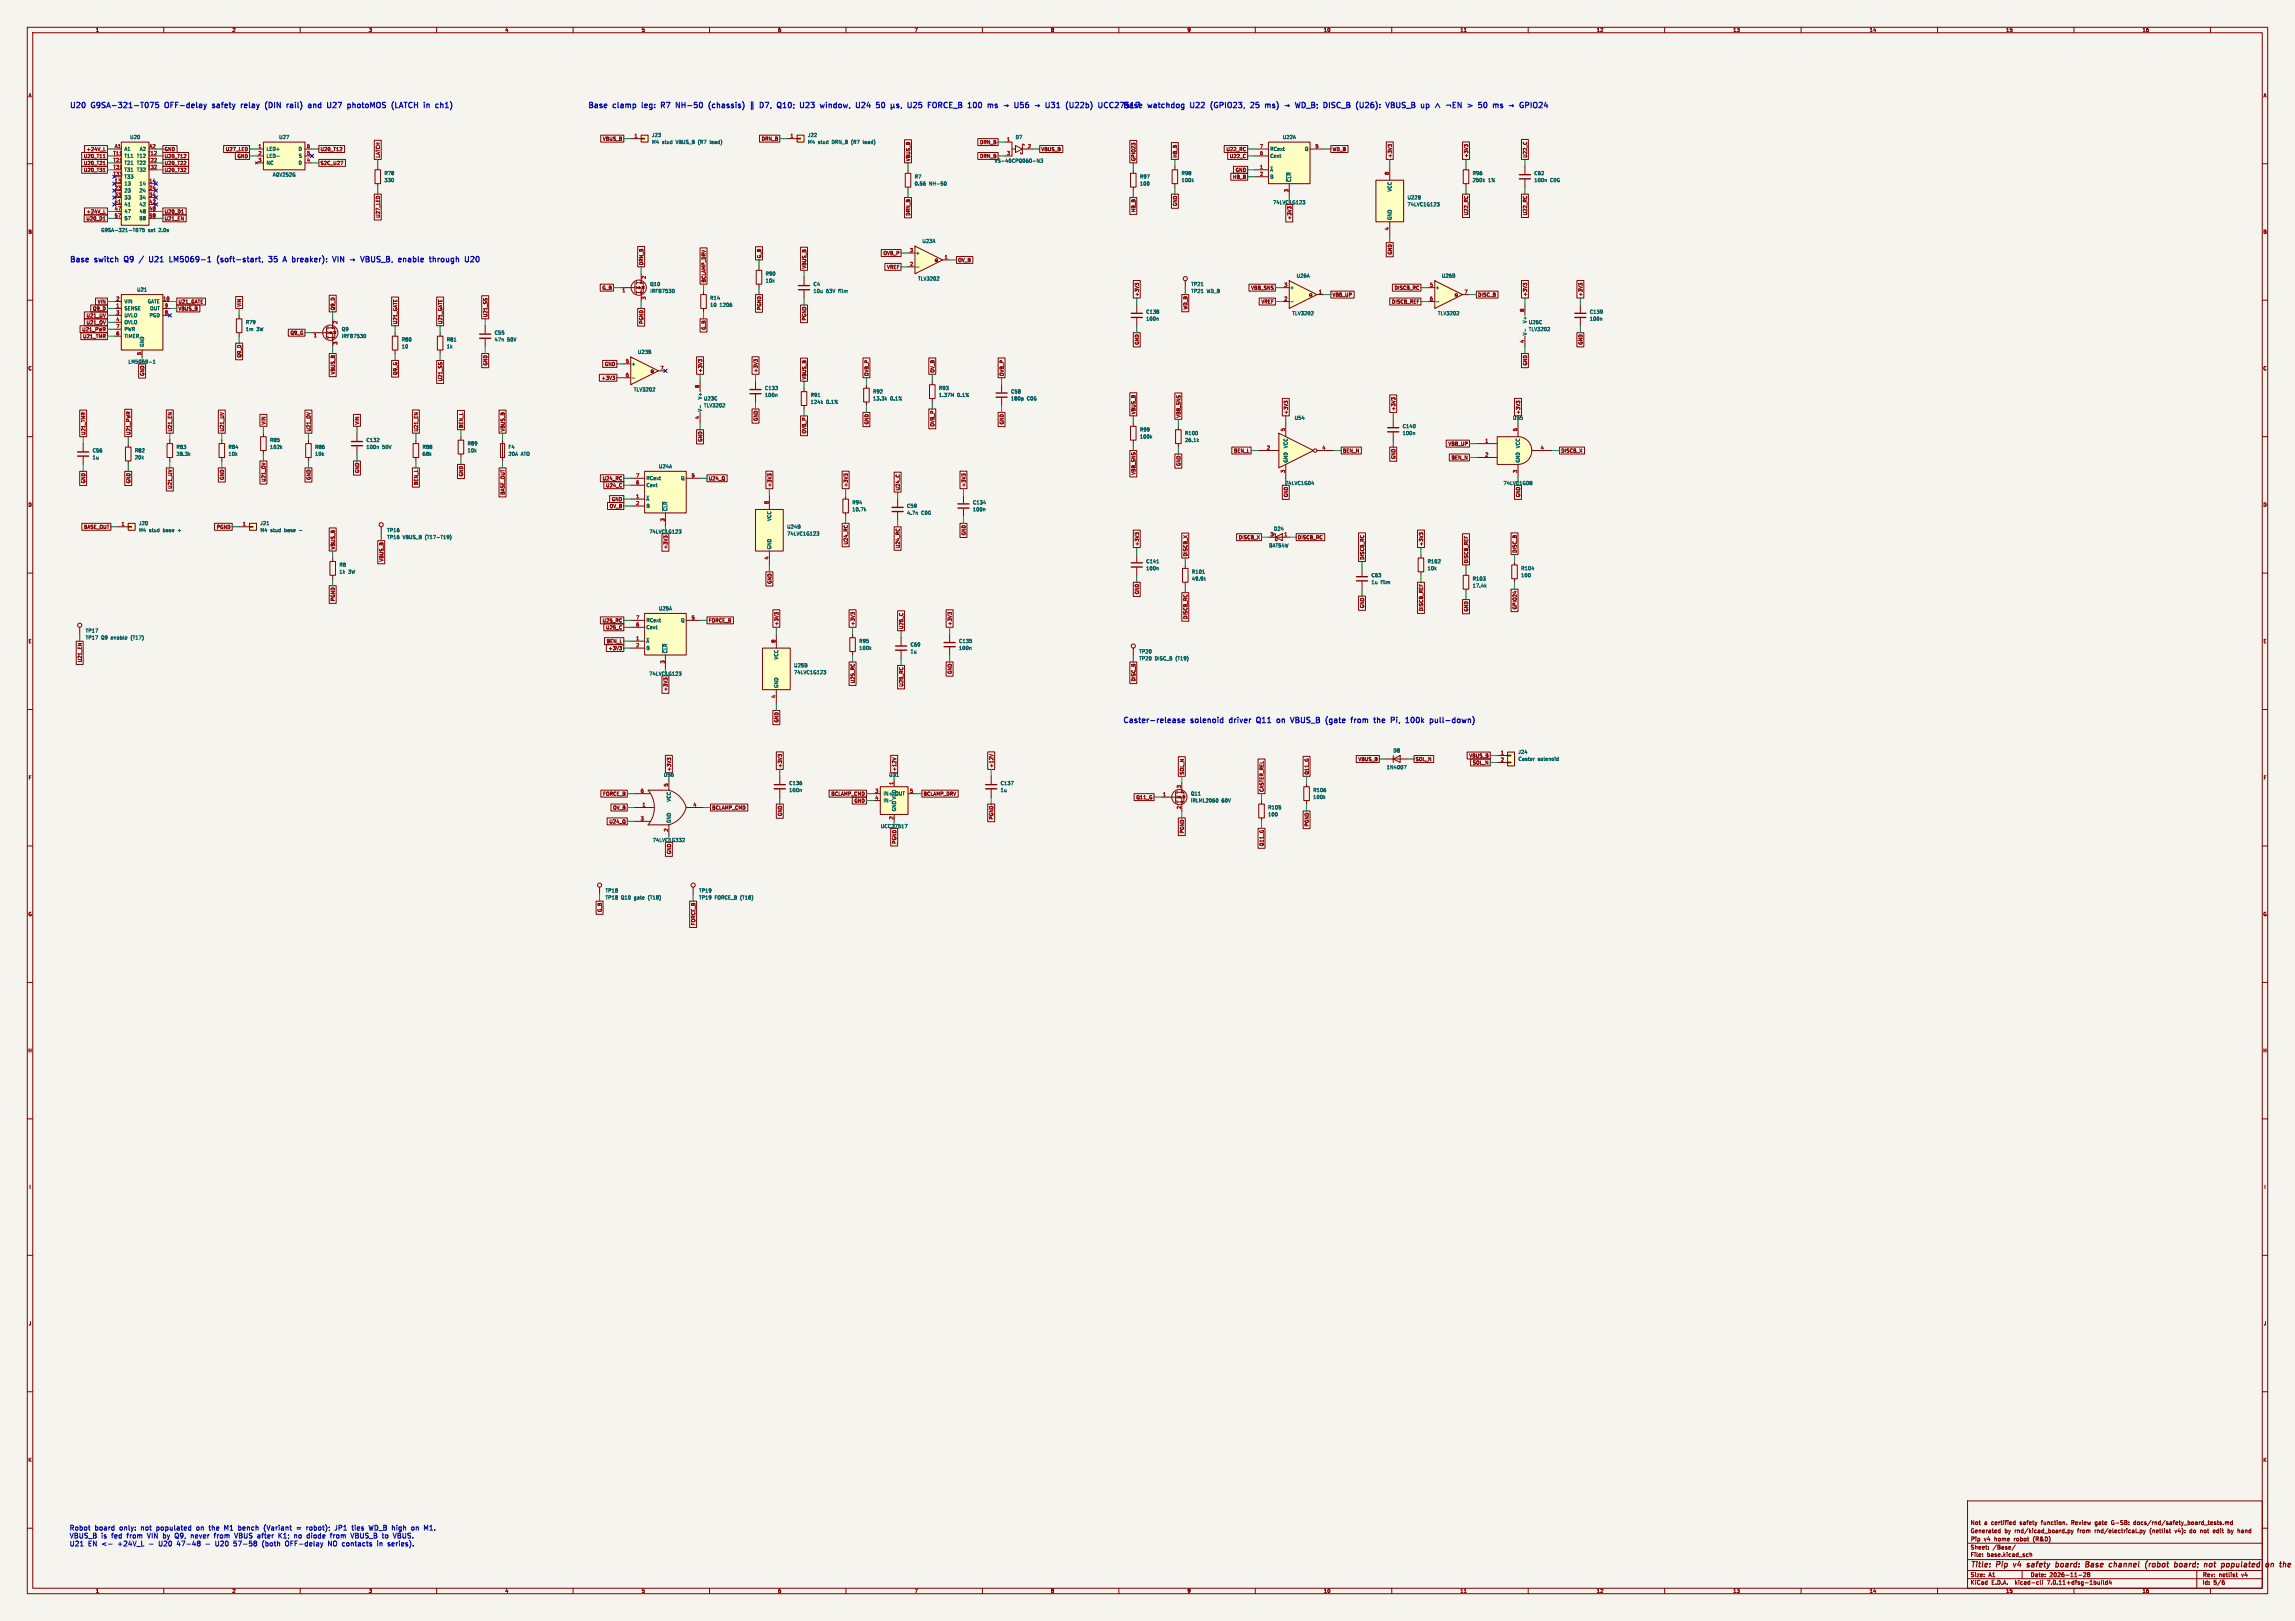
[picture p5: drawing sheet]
<svg xmlns="http://www.w3.org/2000/svg" width="841mm" height="594mm" viewBox="0 0 841 594" stroke-linecap="round" stroke-linejoin="round" font-family="sans-serif">
<defs><g id="words">
<g font-size="2.8" fill="#0000c2">
<text x="25.4" y="39.8">U20</text>
<text x="33.6" y="39.8">G9SA-321-T075</text>
<text x="61.4" y="39.8">OFF-delay</text>
<text x="79.6" y="39.8">safety</text>
<text x="90.9" y="39.8">relay</text>
<text x="100.5" y="39.8">(DIN</text>
<text x="109.2" y="39.8">rail)</text>
<text x="118" y="39.8">and</text>
<text x="125.7" y="39.8">U27</text>
<text x="133.9" y="39.8">photoMOS</text>
<text x="150.9" y="39.8">(LATCH</text>
<text x="163.5" y="39.8">in</text>
<text x="215.3" y="39.8">Base</text>
<text x="224.8" y="39.8">clamp</text>
<text x="236.2" y="39.8">leg:</text>
<text x="244" y="39.8">R7</text>
<text x="250.3" y="39.8">NH-50</text>
<text x="263.1" y="39.8">(chassis)</text>
<text x="279.2" y="39.8">þÿ&quot;%</text>
<text x="283.4" y="39.8">D7,</text>
<text x="290.6" y="39.8">Q10;</text>
<text x="299.8" y="39.8">U23</text>
<text x="308" y="39.8">window,</text>
<text x="321.9" y="39.8">U24</text>
<text x="330.1" y="39.8">50</text>
<text x="343.2" y="39.8">U25</text>
<text x="351.4" y="39.8">FORCE_B</text>
<text x="366.9" y="39.8">100</text>
<text x="374.9" y="39.8">ms</text>
<text x="381.6" y="39.8">þÿ!’U56</text>
<text x="394.6" y="39.8">þÿ!’U31</text>
<text x="407.6" y="39.8">(U22b)</text>
<text x="411.4" y="39.8">Base</text>
<text x="420.3" y="39.8">UCC27517</text>
<text x="437.2" y="39.8">U22</text>
<text x="445.4" y="39.8">(GPIO23,</text>
<text x="460.9" y="39.8">25</text>
<text x="467" y="39.8">ms)</text>
<text x="474.9" y="39.8">þÿ!’WD_B;</text>
<text x="490.8" y="39.8">DISC_B</text>
<text x="503.5" y="39.8">(U26):</text>
<text x="515.4" y="39.8">VBUS_B</text>
<text x="528.9" y="39.8">up</text>
<text x="548.4" y="39.8">&gt;</text>
<text x="553.2" y="39.8">50</text>
<text x="559.3" y="39.8">ms</text>
<text x="25.4" y="96.2">Base</text>
<text x="34.9" y="96.2">switch</text>
<text x="46.5" y="96.2">Q9</text>
<text x="57.3" y="96.2">U21</text>
<text x="65.5" y="96.2">LM5069-1</text>
<text x="83.7" y="96.2">(soft-start,</text>
<text x="103.5" y="96.2">35</text>
<text x="109.6" y="96.2">A</text>
<text x="113.6" y="96.2">breaker):</text>
<text x="129.4" y="96.2">VIN</text>
<text x="136.5" y="96.2">þÿ!’VBUS_B,</text>
<text x="155.8" y="96.2">enable</text>
<text x="168" y="96.2">through</text>
<text x="411.4" y="265.1">Caster-release</text>
<text x="436.6" y="265.1">solenoid</text>
<text x="451.4" y="265.1">driver</text>
<text x="462.2" y="265.1">Q11</text>
<text x="470.5" y="265.1">on</text>
<text x="476.4" y="265.1">VBUS_B</text>
<text x="490" y="265.1">(gate</text>
<text x="500.1" y="265.1">from</text>
<text x="509.3" y="265.1">the</text>
<text x="516.3" y="265.1">Pi,</text>
<text x="522.5" y="265.1">100k</text>
<text x="532.2" y="265.1">pull-down)</text>
</g>
<g font-size="2.8" fill="#840000">
<text x="722" y="574.9">Title:</text>
<text x="731.7" y="574.9">Pip</text>
<text x="738.7" y="574.9">v4</text>
<text x="744.5" y="574.9">safety</text>
<text x="755.8" y="574.9">board:</text>
<text x="767.5" y="574.9">Base</text>
<text x="777" y="574.9">channel</text>
<text x="791" y="574.9">(robot</text>
<text x="802.5" y="574.9">board;</text>
<text x="814.2" y="574.9">not</text>
<text x="821.3" y="574.9">populated</text>
<text x="838.4" y="574.9">on</text>
</g>
<g font-size="2.5" fill="#0000c2">
<text x="25.4" y="561">Robot</text>
<text x="25.4" y="563.9">VBUS_B is</text>
<text x="34.6" y="561">board</text>
<text x="40.8" y="563.9">fed</text>
<text x="43.7" y="561">only:</text>
<text x="46.4" y="563.9">from</text>
<text x="51.6" y="561">not</text>
<text x="54.1" y="563.9">VIN by</text>
<text x="57.3" y="561">populated</text>
<text x="64.3" y="563.9">Q9,</text>
<text x="70.2" y="563.9">never</text>
<text x="72.1" y="561">on</text>
<text x="76.8" y="561">the</text>
<text x="78.9" y="563.9">from</text>
<text x="82.5" y="561">M1</text>
<text x="86.5" y="563.9">VBUS after</text>
<text x="87.7" y="561">bench</text>
<text x="97.2" y="561">(Variant</text>
<text x="102.8" y="563.9">K1;</text>
<text x="108.6" y="563.9">no</text>
<text x="109.3" y="561">=</text>
<text x="113" y="561">robot);</text>
<text x="113.3" y="563.9">diode</text>
<text x="122.1" y="563.9">from</text>
<text x="123.5" y="561">JP1</text>
<text x="129.7" y="563.9">VBUS_B to</text>
<text x="129.9" y="561">ties</text>
<text x="136.2" y="561">WD_B high</text>
<text x="145.4" y="563.9">VBUS.</text>
<text x="151.9" y="561">on</text>
<text x="156.7" y="561">M1.</text>
<text x="25.4" y="566.7">U21</text>
<text x="32.2" y="566.7">EN &lt;-</text>
<text x="43.1" y="566.7">+24V_L</text>
<text x="54.6" y="566.7">-</text>
<text x="58.3" y="566.7">U20</text>
<text x="65.1" y="566.7">47-48</text>
<text x="75.6" y="566.7">-</text>
<text x="79.3" y="566.7">U20</text>
<text x="86.1" y="566.7">57-58</text>
<text x="96.7" y="566.7">(both</text>
<text x="105.2" y="566.7">OFF-delay</text>
<text x="121" y="566.7">NO contacts</text>
<text x="139.2" y="566.7">in</text>
<text x="143.2" y="566.7">series).</text>
</g>
<g font-size="2.1" fill="#840000">
<text x="722" y="562">Generated</text>
<text x="722" y="559">Not</text>
<text x="727.1" y="559">a</text>
<text x="729.7" y="559">certified</text>
<text x="734.5" y="562">by</text>
<text x="738.3" y="562">rnd/kicad_board.py</text>
<text x="740.3" y="559">safety</text>
<text x="748.3" y="559">function.</text>
<text x="759.5" y="559">Review</text>
<text x="761.5" y="562">from</text>
<text x="767.9" y="562">rnd/electrical.py</text>
<text x="768.3" y="559">gate</text>
<text x="774.5" y="559">G-SB:</text>
<text x="782.8" y="559">docs/rnd/safety_board_tests.md</text>
<text x="788.2" y="562">(netlist</text>
<text x="797.6" y="562">v4):</text>
<text x="803.2" y="562">do</text>
<text x="807.2" y="562">not</text>
<text x="812.1" y="562">edit</text>
<text x="817.6" y="562">by</text>
<text x="821.4" y="562">hand</text>
<text x="722" y="568">Sheet:</text>
<text x="722" y="565.2">Pip</text>
<text x="727.3" y="565.2">v4</text>
<text x="730.2" y="568">/Base/</text>
<text x="731.6" y="565.2">home</text>
<text x="739.4" y="565.2">robot</text>
<text x="747" y="565.2">(R&amp;D)</text>
<text x="722" y="570.7">File:</text>
<text x="728.1" y="570.7">base.kicad_sch</text>
<text x="722" y="580.9">KiCad</text>
<text x="722" y="578.1">Size:</text>
<text x="728.7" y="578.1">A1</text>
<text x="729.7" y="580.9">E.D.A.</text>
<text x="738.6" y="580.9">kicad-cli</text>
<text x="744" y="578.1">Date:</text>
<text x="750.5" y="580.9">7.0.11+dfsg-1build4</text>
<text x="751" y="578.1">2026-11-28</text>
<text x="807" y="578.3">Rev:</text>
<text x="807" y="580.9">Id:</text>
<text x="811.1" y="580.9">5/6</text>
<text x="813.4" y="578.3">netlist</text>
<text x="822.2" y="578.3">v4</text>
</g>
<g font-size="1.8" fill="#840000">
<text x="35" y="11.9">1</text>
<text x="85" y="11.9">2</text>
<text x="135" y="11.9">3</text>
<text x="185" y="11.9">4</text>
<text x="235" y="11.9">5</text>
<text x="285" y="11.9">6</text>
<text x="335" y="11.9">7</text>
<text x="385" y="11.9">8</text>
<text x="435" y="11.9">9</text>
<text x="485" y="11.9">10</text>
<text x="535" y="11.9">11</text>
<text x="585" y="11.9">12</text>
<text x="635" y="11.9">13</text>
<text x="685" y="11.9">14</text>
<text x="735" y="11.9">15</text>
<text x="785" y="11.9">16</text>
<text x="10.3" y="35.9">A</text>
<text x="829.3" y="35.9">A</text>
<text x="220.8" y="51.8">VBUS_B</text>
<text x="279" y="51.8">DRN_B</text>
<text x="359" y="53">DRN_B</text>
<text x="30.6" y="58.1">U20_T11</text>
<text x="31.6" y="55.6">+24V_L</text>
<text x="60.2" y="55.6">GND</text>
<text x="60.2" y="58.1">U20_T12</text>
<text x="82.6" y="55.6">U27_LED</text>
<text x="86.9" y="58.1">GND</text>
<text x="117.3" y="55.6">U20_T12</text>
<text x="139.4" y="57.9" transform="rotate(-90 139.4 57.9)">LATCH</text>
<text x="333.7" y="59.2" transform="rotate(-90 333.7 59.2)">VBUS_B</text>
<text x="359" y="58.1">DRN_B</text>
<text x="381.5" y="55.6">VBUS_B</text>
<text x="416.2" y="59.2" transform="rotate(-90 416.2 59.2)">GPIO23</text>
<text x="431.5" y="57.9" transform="rotate(-90 431.5 57.9)">HB_B</text>
<text x="449.3" y="55.6">U22_RC</text>
<text x="450.5" y="58.1">U22_C</text>
<text x="488.2" y="55.6">WD_B</text>
<text x="510.2" y="57.9" transform="rotate(-90 510.2 57.9)">+3V3</text>
<text x="538.2" y="57.9" transform="rotate(-90 538.2 57.9)">+3V3</text>
<text x="559.8" y="57.9" transform="rotate(-90 559.8 57.9)">U22_C</text>
<text x="30.6" y="60.6">U20_T21</text>
<text x="30.6" y="63.2">U20_T31</text>
<text x="60.2" y="63.2">U20_T32</text>
<text x="60.2" y="60.6">U20_T22</text>
<text x="117.3" y="60.6">S2C_U27</text>
<text x="451.7" y="65.7">HB_B</text>
<text x="452.7" y="63.2">GND</text>
<text x="416.2" y="77.9" transform="rotate(-90 416.2 77.9)">HB_B</text>
<text x="431.5" y="75.7" transform="rotate(-90 431.5 75.7)">GND</text>
<text x="31.5" y="81">U20_D1</text>
<text x="31.6" y="78.4">+24V_L</text>
<text x="60.2" y="78.4">U20_D1</text>
<text x="60.2" y="81">U21_EN</text>
<text x="139.4" y="80" transform="rotate(-90 139.4 80)">U27_LED</text>
<text x="333.7" y="79.2" transform="rotate(-90 333.7 79.2)">DRN_B</text>
<text x="473.4" y="80.7" transform="rotate(-90 473.4 80.7)">+3V3</text>
<text x="538.2" y="79.1" transform="rotate(-90 538.2 79.1)">U22_RC</text>
<text x="559.8" y="79.1" transform="rotate(-90 559.8 79.1)">U22_RC</text>
<text x="10.3" y="85.9">B</text>
<text x="829.2" y="85.9">B</text>
<text x="279.1" y="94.8" transform="rotate(-90 279.1 94.8)">G_B</text>
<text x="323.6" y="93.7">OVB_P</text>
<text x="510.2" y="93.4" transform="rotate(-90 510.2 93.4)">GND</text>
<text x="235.9" y="97.3" transform="rotate(-90 235.9 97.3)">DRN_B</text>
<text x="295.6" y="98.6" transform="rotate(-90 295.6 98.6)">VBUS_B</text>
<text x="324.9" y="98.7">VREF</text>
<text x="351" y="96.2">OV_B</text>
<text x="220.6" y="106.4">G_B</text>
<text x="258.8" y="103.7" transform="rotate(-90 258.8 103.7)">BCLAMP_DRV</text>
<text x="458.3" y="106.4">VBB_SNS</text>
<text x="510.9" y="106.4">DISCB_RC</text>
<text x="33.9" y="114">Q9_D</text>
<text x="35.7" y="111.4">VIN</text>
<text x="65.2" y="114">VBUS_B</text>
<text x="65.2" y="111.4">U21_GATE</text>
<text x="88.6" y="112.6" transform="rotate(-90 88.6 112.6)">VIN</text>
<text x="122.9" y="113.8" transform="rotate(-90 122.9 113.8)">Q9_D</text>
<text x="279.1" y="113.8" transform="rotate(-90 279.1 113.8)">PGND</text>
<text x="417.5" y="108.7" transform="rotate(-90 417.5 108.7)">+3V3</text>
<text x="435.3" y="113.6" transform="rotate(-90 435.3 113.6)">WD_B</text>
<text x="462.1" y="111.4">VREF</text>
<text x="488.2" y="108.9">VBB_UP</text>
<text x="509.9" y="111.4">DISCB_REF</text>
<text x="541.5" y="108.9">DISC_B</text>
<text x="559.8" y="108.7" transform="rotate(-90 559.8 108.7)">+3V3</text>
<text x="580.1" y="108.7" transform="rotate(-90 580.1 108.7)">+3V3</text>
<text x="31.6" y="119.1">U21_OV</text>
<text x="31.6" y="116.5">U21_UV</text>
<text x="145.7" y="118.9" transform="rotate(-90 145.7 118.9)">U21_GATE</text>
<text x="162.2" y="118.9" transform="rotate(-90 162.2 118.9)">U21_GATE</text>
<text x="178.8" y="116.4" transform="rotate(-90 178.8 116.4)">U21_SS</text>
<text x="235.9" y="118.8" transform="rotate(-90 235.9 118.8)">PGND</text>
<text x="295.6" y="117.6" transform="rotate(-90 295.6 117.6)">PGND</text>
<text x="30" y="121.6">U21_PWR</text>
<text x="30.3" y="124.1">U21_TMR</text>
<text x="106.3" y="122.9">Q9_G</text>
<text x="258.8" y="121" transform="rotate(-90 258.8 121)">G_B</text>
<text x="88.6" y="131.2" transform="rotate(-90 88.6 131.2)">Q9_D</text>
<text x="417.5" y="126.5" transform="rotate(-90 417.5 126.5)">GND</text>
<text x="580.1" y="126.5" transform="rotate(-90 580.1 126.5)">GND</text>
<text x="10.3" y="135.9">C</text>
<text x="53" y="137.9" transform="rotate(-90 53 137.9)">GND</text>
<text x="122.9" y="137.4" transform="rotate(-90 122.9 137.4)">VBUS_B</text>
<text x="145.7" y="137.5" transform="rotate(-90 145.7 137.5)">Q9_G</text>
<text x="178.8" y="134.1" transform="rotate(-90 178.8 134.1)">GND</text>
<text x="221.5" y="134.3">GND</text>
<text x="257.5" y="136.7" transform="rotate(-90 257.5 136.7)">+3V3</text>
<text x="277.8" y="136.7" transform="rotate(-90 277.8 136.7)">+3V3</text>
<text x="318.5" y="138" transform="rotate(-90 318.5 138)">OVB_P</text>
<text x="342.6" y="136.7" transform="rotate(-90 342.6 136.7)">OV_B</text>
<text x="368" y="138" transform="rotate(-90 368 138)">OVB_P</text>
<text x="559.8" y="134.1" transform="rotate(-90 559.8 134.1)">GND</text>
<text x="829.2" y="135.9">C</text>
<text x="162.2" y="139.9" transform="rotate(-90 162.2 139.9)">U21_SS</text>
<text x="220.3" y="139.4">+3V3</text>
<text x="295.6" y="139.2" transform="rotate(-90 295.6 139.2)">VBUS_B</text>
<text x="97.5" y="155.7" transform="rotate(-90 97.5 155.7)">VIN</text>
<text x="131.8" y="155.7" transform="rotate(-90 131.8 155.7)">VIN</text>
<text x="277.8" y="154.4" transform="rotate(-90 277.8 154.4)">GND</text>
<text x="318.5" y="155.7" transform="rotate(-90 318.5 155.7)">GND</text>
<text x="368" y="155.7" transform="rotate(-90 368 155.7)">GND</text>
<text x="416.2" y="151.9" transform="rotate(-90 416.2 151.9)">VBUS_B</text>
<text x="432.8" y="153.2" transform="rotate(-90 432.8 153.2)">VBB_SNS</text>
<text x="472.1" y="151.9" transform="rotate(-90 472.1 151.9)">+3V3</text>
<text x="511.5" y="150.7" transform="rotate(-90 511.5 150.7)">+3V3</text>
<text x="557.2" y="151.9" transform="rotate(-90 557.2 151.9)">+3V3</text>
<text x="31.4" y="159.5" transform="rotate(-90 31.4 159.5)">U21_TMR</text>
<text x="47.9" y="159.5" transform="rotate(-90 47.9 159.5)">U21_PWR</text>
<text x="63.2" y="158.3" transform="rotate(-90 63.2 158.3)">U21_EN</text>
<text x="82.2" y="158.3" transform="rotate(-90 82.2 158.3)">U21_UV</text>
<text x="114" y="158.3" transform="rotate(-90 114 158.3)">U21_OV</text>
<text x="153.4" y="158.3" transform="rotate(-90 153.4 158.3)">U21_EN</text>
<text x="169.9" y="157" transform="rotate(-90 169.9 157)">BEN_L</text>
<text x="185.1" y="158.3" transform="rotate(-90 185.1 158.3)">VBUS_B</text>
<text x="295.6" y="159" transform="rotate(-90 295.6 159)">OVB_P</text>
<text x="342.6" y="156.5" transform="rotate(-90 342.6 156.5)">OVB_P</text>
<text x="257.5" y="162" transform="rotate(-90 257.5 162)">GND</text>
<text x="452" y="166.1">BEN_L</text>
<text x="492" y="166.1">BEN_N</text>
<text x="530.6" y="163.5">VBB_UP</text>
<text x="572" y="166.1">DISCB_X</text>
<text x="131.8" y="173.5" transform="rotate(-90 131.8 173.5)">GND</text>
<text x="432.8" y="170.9" transform="rotate(-90 432.8 170.9)">GND</text>
<text x="511.5" y="168.4" transform="rotate(-90 511.5 168.4)">GND</text>
<text x="531.8" y="168.6">BEN_N</text>
<text x="31.4" y="177.3" transform="rotate(-90 31.4 177.3)">GND</text>
<text x="47.9" y="177.3" transform="rotate(-90 47.9 177.3)">GND</text>
<text x="63.2" y="179.3" transform="rotate(-90 63.2 179.3)">U21_UV</text>
<text x="82.2" y="176" transform="rotate(-90 82.2 176)">GND</text>
<text x="97.5" y="176.7" transform="rotate(-90 97.5 176.7)">U21_OV</text>
<text x="114" y="176" transform="rotate(-90 114 176)">GND</text>
<text x="153.4" y="177.9" transform="rotate(-90 153.4 177.9)">BEN_L</text>
<text x="169.9" y="174.7" transform="rotate(-90 169.9 174.7)">GND</text>
<text x="220.7" y="176.2">U24_RC</text>
<text x="221.9" y="178.8">U24_C</text>
<text x="259.6" y="176.2">U24_Q</text>
<text x="282.9" y="178.6" transform="rotate(-90 282.9 178.6)">+3V3</text>
<text x="310.8" y="178.6" transform="rotate(-90 310.8 178.6)">+3V3</text>
<text x="329.9" y="179.9" transform="rotate(-90 329.9 179.9)">U24_C</text>
<text x="354" y="178.6" transform="rotate(-90 354 178.6)">+3V3</text>
<text x="416.2" y="174.1" transform="rotate(-90 416.2 174.1)">VBB_SNS</text>
<text x="10.3" y="185.9">D</text>
<text x="185.1" y="181.4" transform="rotate(-90 185.1 181.4)">BASE_OUT</text>
<text x="224.1" y="183.8">GND</text>
<text x="472.1" y="182.3" transform="rotate(-90 472.1 182.3)">GND</text>
<text x="557.2" y="182.3" transform="rotate(-90 557.2 182.3)">GND</text>
<text x="829.2" y="185.9">D</text>
<text x="223.3" y="186.4">OV_B</text>
<text x="30.6" y="194">BASE_OUT</text>
<text x="79.3" y="194">PGND</text>
<text x="354" y="196.3" transform="rotate(-90 354 196.3)">GND</text>
<text x="453.8" y="197.8">DISCB_X</text>
<text x="475.5" y="197.8">DISCB_RC</text>
<text x="122.9" y="201.5" transform="rotate(-90 122.9 201.5)">VBUS_B</text>
<text x="244.8" y="201.3" transform="rotate(-90 244.8 201.3)">+3V3</text>
<text x="310.8" y="199.7" transform="rotate(-90 310.8 199.7)">U24_RC</text>
<text x="329.9" y="201" transform="rotate(-90 329.9 201)">U24_RC</text>
<text x="417.5" y="200.2" transform="rotate(-90 417.5 200.2)">+3V3</text>
<text x="435.3" y="204" transform="rotate(-90 435.3 204)">DISCB_X</text>
<text x="521.7" y="200.2" transform="rotate(-90 521.7 200.2)">+3V3</text>
<text x="555.9" y="202.7" transform="rotate(-90 555.9 202.7)">DISC_B</text>
<text x="140.7" y="205.9" transform="rotate(-90 140.7 205.9)">VBUS_B</text>
<text x="500.1" y="205.3" transform="rotate(-90 500.1 205.3)">DISCB_RC</text>
<text x="538.2" y="206.5" transform="rotate(-90 538.2 206.5)">DISCB_REF</text>
<text x="282.9" y="214.1" transform="rotate(-90 282.9 214.1)">GND</text>
<text x="122.9" y="220.4" transform="rotate(-90 122.9 220.4)">PGND</text>
<text x="417.5" y="217.9" transform="rotate(-90 417.5 217.9)">GND</text>
<text x="435.3" y="227" transform="rotate(-90 435.3 227)">DISCB_RC</text>
<text x="500.1" y="223" transform="rotate(-90 500.1 223)">GND</text>
<text x="521.7" y="224.1" transform="rotate(-90 521.7 224.1)">DISCB_REF</text>
<text x="538.2" y="224.3" transform="rotate(-90 538.2 224.3)">GND</text>
<text x="555.9" y="223.5" transform="rotate(-90 555.9 223.5)">GPIO24</text>
<text x="220.7" y="228.3">U25_RC</text>
<text x="221.9" y="230.8">U25_C</text>
<text x="259.6" y="228.3">FORCE_B</text>
<text x="285.4" y="229.4" transform="rotate(-90 285.4 229.4)">+3V3</text>
<text x="313.4" y="229.4" transform="rotate(-90 313.4 229.4)">+3V3</text>
<text x="331.2" y="230.7" transform="rotate(-90 331.2 230.7)">U25_C</text>
<text x="348.9" y="229.4" transform="rotate(-90 348.9 229.4)">+3V3</text>
<text x="10.3" y="235.9">E</text>
<text x="222.2" y="235.9">BEN_L</text>
<text x="222.8" y="238.4">+3V3</text>
<text x="829.3" y="235.9">E</text>
<text x="30.2" y="242.8" transform="rotate(-90 30.2 242.8)">U21_EN</text>
<text x="313.4" y="250.5" transform="rotate(-90 313.4 250.5)">U25_RC</text>
<text x="331.2" y="251.8" transform="rotate(-90 331.2 251.8)">U25_RC</text>
<text x="348.9" y="247.1" transform="rotate(-90 348.9 247.1)">GND</text>
<text x="416.2" y="249.8" transform="rotate(-90 416.2 249.8)">DISC_B</text>
<text x="244.8" y="253.4" transform="rotate(-90 244.8 253.4)">+3V3</text>
<text x="285.4" y="264.9" transform="rotate(-90 285.4 264.9)">GND</text>
<text x="286.7" y="281.5" transform="rotate(-90 286.7 281.5)">+3V3</text>
<text x="364.2" y="281.5" transform="rotate(-90 364.2 281.5)">+12V</text>
<text x="497.6" y="279.1">VBUS_B</text>
<text x="518.6" y="279.1">SOL_N</text>
<text x="538.3" y="277.8">VBUS_B</text>
<text x="539.6" y="280.4">SOL_N</text>
<text x="10.3" y="285.9">F</text>
<text x="246.1" y="282.7" transform="rotate(-90 246.1 282.7)">+3V3</text>
<text x="328.6" y="282.7" transform="rotate(-90 328.6 282.7)">+12V</text>
<text x="434" y="284" transform="rotate(-90 434 284)">SOL_N</text>
<text x="479.7" y="284" transform="rotate(-90 479.7 284)">Q11_G</text>
<text x="829.3" y="285.9">F</text>
<text x="220.8" y="291.8">FORCE_B</text>
<text x="304.5" y="291.8">BCLAMP_CMD</text>
<text x="338.3" y="291.8">BCLAMP_DRV</text>
<text x="416.2" y="293.1">Q11_G</text>
<text x="463.2" y="290.4" transform="rotate(-90 463.2 290.4)">CASTER_REL</text>
<text x="224.5" y="296.9">OV_B</text>
<text x="260.8" y="296.9">BCLAMP_CMD</text>
<text x="286.7" y="299.2" transform="rotate(-90 286.7 299.2)">GND</text>
<text x="313" y="294.3">GND</text>
<text x="223.1" y="301.9">U24_Q</text>
<text x="364.2" y="300.5" transform="rotate(-90 364.2 300.5)">PGND</text>
<text x="434" y="305.5" transform="rotate(-90 434 305.5)">PGND</text>
<text x="479.7" y="303" transform="rotate(-90 479.7 303)">PGND</text>
<text x="328.6" y="309.3" transform="rotate(-90 328.6 309.3)">PGND</text>
<text x="463.2" y="310.2" transform="rotate(-90 463.2 310.2)">Q11_G</text>
<text x="246.1" y="313.2" transform="rotate(-90 246.1 313.2)">GND</text>
<text x="10.3" y="335.9">G</text>
<text x="220.7" y="334.4" transform="rotate(-90 220.7 334.4)">G_B</text>
<text x="829.2" y="335.9">G</text>
<text x="255" y="339.2" transform="rotate(-90 255 339.2)">FORCE_B</text>
<text x="10.2" y="385.9">H</text>
<text x="829.2" y="385.9">H</text>
<text x="10.6" y="435.9">I</text>
<text x="829.6" y="435.9">I</text>
<text x="10.4" y="485.9">J</text>
<text x="829.4" y="485.9">J</text>
<text x="10.3" y="535.9">K</text>
<text x="829.2" y="535.9">K</text>
<text x="35" y="583.9">1</text>
<text x="85" y="583.9">2</text>
<text x="135" y="583.9">3</text>
<text x="185" y="583.9">4</text>
<text x="235" y="583.9">5</text>
<text x="285" y="583.9">6</text>
<text x="335" y="583.9">7</text>
<text x="385" y="583.9">8</text>
<text x="435" y="583.9">9</text>
<text x="485" y="583.9">10</text>
<text x="535" y="583.9">11</text>
<text x="585" y="583.9">12</text>
<text x="635" y="583.9">13</text>
<text x="685" y="583.9">14</text>
<text x="735" y="583.9">15</text>
<text x="785" y="583.9">16</text>
</g>
<g font-size="1.8" fill="#006464">
<text x="47.6" y="51.1">U20</text>
<text x="102.2" y="51.1">U27</text>
<text x="238.8" y="50.4">J23</text>
<text x="238.8" y="52.9">M4</text>
<text x="242.6" y="52.9">stud</text>
<text x="247.8" y="52.9">VBUS_B</text>
<text x="256.1" y="52.9">(R7</text>
<text x="260.6" y="52.9">lead)</text>
<text x="295.9" y="50.4">J22</text>
<text x="295.9" y="52.9">M4</text>
<text x="299.8" y="52.9">stud</text>
<text x="305" y="52.9">DRN_B</text>
<text x="312.3" y="52.9">(R7</text>
<text x="316.8" y="52.9">lead)</text>
<text x="372" y="51.1">D7</text>
<text x="469.9" y="51.1">U22A</text>
<text x="45.5" y="55.5">A1</text>
<text x="45.5" y="58">T11</text>
<text x="50" y="58">T12</text>
<text x="51.1" y="55.5">A2</text>
<text x="97.5" y="55.5">LED+</text>
<text x="97.5" y="58">LED-</text>
<text x="109.3" y="55.5">D</text>
<text x="109.3" y="58">S</text>
<text x="364.3" y="59.8">VS-40CPQ060-N3</text>
<text x="465.3" y="58">Cext</text>
<text x="465.3" y="55.5">RCext</text>
<text x="478" y="55.5">Q</text>
<text x="45.5" y="60.6">T21</text>
<text x="45.5" y="63.1">T31</text>
<text x="45.5" y="65.6">T33</text>
<text x="50" y="60.6">T22</text>
<text x="50" y="63.1">T32</text>
<text x="97.5" y="60.6">NC</text>
<text x="99.8" y="64.9">AQV252G</text>
<text x="109.3" y="60.6">D</text>
<text x="140.7" y="64.4">R78</text>
<text x="335" y="65.6">R7</text>
<text x="417.6" y="65.6">R97</text>
<text x="432.8" y="64.4">R98</text>
<text x="465.3" y="63.1">~{A}</text>
<text x="465.3" y="65.6">B</text>
<text x="539.5" y="64.4">R96</text>
<text x="562.1" y="64.4">C62</text>
<text x="45.5" y="68.2">13</text>
<text x="45.5" y="70.7">23</text>
<text x="51" y="68.2">14</text>
<text x="51" y="70.7">24</text>
<text x="140.7" y="66.9">330</text>
<text x="335" y="68.2">0.56</text>
<text x="340.4" y="68.2">NH-50</text>
<text x="417.6" y="68.2">100</text>
<text x="432.8" y="66.9">100k</text>
<text x="473.3" y="66.8" transform="rotate(-90 473.3 66.8)">~{CLR}</text>
<text x="510.1" y="70.4" transform="rotate(-90 510.1 70.4)">VCC</text>
<text x="539.5" y="66.9">250k</text>
<text x="545.3" y="66.9">1%</text>
<text x="562.1" y="66.9">100n</text>
<text x="568.1" y="66.9">C0G</text>
<text x="45.5" y="73.3">33</text>
<text x="45.5" y="75.8">41</text>
<text x="51" y="73.3">34</text>
<text x="51" y="75.8">42</text>
<text x="466.4" y="75.1">74LVC1G123</text>
<text x="515.6" y="73.3">U22B</text>
<text x="515.6" y="75.8">74LVC1G123</text>
<text x="45.5" y="78.3">47</text>
<text x="45.5" y="80.9">57</text>
<text x="51" y="78.3">48</text>
<text x="51" y="80.9">58</text>
<text x="510.1" y="80.8" transform="rotate(-90 510.1 80.8)">GND</text>
<text x="36.9" y="85.2">G9SA-321-T075</text>
<text x="54.3" y="85.2">set</text>
<text x="58.3" y="85.2">2.0s</text>
<text x="337.8" y="89.2">U23A</text>
<text x="335.4" y="93.6">+</text>
<text x="280.4" y="101.2">R90</text>
<text x="475" y="101.9">U26A</text>
<text x="528.2" y="101.9">U26B</text>
<text x="50.1" y="107">U21</text>
<text x="238.1" y="105">Q10</text>
<text x="238.1" y="107.5">IRFB7530</text>
<text x="280.4" y="103.7">10k</text>
<text x="298" y="105">C4</text>
<text x="298" y="107.5">10u</text>
<text x="302.7" y="107.5">63V</text>
<text x="307.4" y="107.5">film</text>
<text x="336.3" y="103">TLV3202</text>
<text x="436.4" y="105">TP21</text>
<text x="436.4" y="107.5">TP21</text>
<text x="442.2" y="107.5">WD_B</text>
<text x="472.6" y="106.3">+</text>
<text x="525.9" y="106.3">+</text>
<text x="45.5" y="113.9">SENSE</text>
<text x="45.5" y="111.4">VIN</text>
<text x="54" y="111.4">GATE</text>
<text x="54.8" y="113.9">OUT</text>
<text x="260.1" y="110.1">R14</text>
<text x="260.1" y="112.6">10</text>
<text x="263.7" y="112.6">1206</text>
<text x="45.5" y="116.4">UVLO</text>
<text x="45.5" y="119">OVLO</text>
<text x="54.7" y="116.4">PGD</text>
<text x="89.9" y="119">R79</text>
<text x="419.9" y="115.2">C138</text>
<text x="419.9" y="117.7">100n</text>
<text x="473.5" y="115.7">TLV3202</text>
<text x="526.8" y="115.7">TLV3202</text>
<text x="559.7" y="118.6" transform="rotate(-90 559.7 118.6)">V+</text>
<text x="560.1" y="119">U26C</text>
<text x="582.4" y="115.2">C139</text>
<text x="582.4" y="117.7">100n</text>
<text x="45.5" y="124.1">TIMER</text>
<text x="45.5" y="121.5">PWR</text>
<text x="89.9" y="121.5">1m</text>
<text x="94" y="121.5">3W</text>
<text x="125.1" y="121.5">Q9</text>
<text x="125.1" y="124.1">IRFB7530</text>
<text x="147.1" y="125.3">R80</text>
<text x="163.6" y="125.3">R81</text>
<text x="181.1" y="122.8">C55</text>
<text x="181.1" y="125.3">47n</text>
<text x="185.9" y="125.3">50V</text>
<text x="559.7" y="123.1" transform="rotate(-90 559.7 123.1)">V-</text>
<text x="560.1" y="121.5">TLV3202</text>
<text x="52.9" y="127.3" transform="rotate(-90 52.9 127.3)">GND</text>
<text x="147.1" y="127.9">10</text>
<text x="163.6" y="127.9">1k</text>
<text x="233.6" y="129.9">U23B</text>
<text x="46.9" y="133.5">LM5069-1</text>
<text x="231.3" y="134.2">+</text>
<text x="232.2" y="143.6">TLV3202</text>
<text x="280.2" y="143.1">C133</text>
<text x="343.9" y="143.1">R93</text>
<text x="257.4" y="146.5" transform="rotate(-90 257.4 146.5)">V+</text>
<text x="257.8" y="146.9">U23C</text>
<text x="257.8" y="149.5">TLV3202</text>
<text x="280.2" y="145.6">100n</text>
<text x="296.9" y="145.6">R91</text>
<text x="296.9" y="148.2">124k</text>
<text x="302.8" y="148.2">0.1%</text>
<text x="319.8" y="144.4">R92</text>
<text x="319.8" y="146.9">13.3k</text>
<text x="326.2" y="146.9">0.1%</text>
<text x="343.9" y="145.6">1.37M</text>
<text x="350.8" y="145.6">0.1%</text>
<text x="370.3" y="144.4">C58</text>
<text x="370.3" y="146.9">180p</text>
<text x="376.3" y="146.9">C0G</text>
<text x="257.4" y="151" transform="rotate(-90 257.4 151)">V-</text>
<text x="474.3" y="154">U54</text>
<text x="554.3" y="154">U55</text>
<text x="417.6" y="158.3">R99</text>
<text x="417.6" y="160.9">100k</text>
<text x="434.1" y="159.6">R100</text>
<text x="513.9" y="157.1">C140</text>
<text x="513.9" y="159.6">100n</text>
<text x="33.8" y="166">C56</text>
<text x="49.3" y="166">R82</text>
<text x="64.5" y="164.7">R83</text>
<text x="64.5" y="167.2">38.3k</text>
<text x="83.6" y="167.2">10k</text>
<text x="83.6" y="164.7">R84</text>
<text x="98.8" y="162.2">R85</text>
<text x="98.8" y="164.7">102k</text>
<text x="115.3" y="167.2">10k</text>
<text x="115.3" y="164.7">R86</text>
<text x="134.1" y="162.2">C132</text>
<text x="134.1" y="164.7">100n</text>
<text x="140.1" y="164.7">50V</text>
<text x="154.7" y="167.2">68k</text>
<text x="154.7" y="164.7">R88</text>
<text x="171.2" y="166">10k</text>
<text x="171.2" y="163.4">R89</text>
<text x="186.2" y="164.7">F4</text>
<text x="186.2" y="167.2">20A</text>
<text x="190.9" y="167.2">ATO</text>
<text x="434.1" y="162.2">26.1k</text>
<text x="472" y="164.4" transform="rotate(-90 472 164.4)">VCC</text>
<text x="557.1" y="164.4" transform="rotate(-90 557.1 164.4)">VCC</text>
<text x="33.8" y="168.5">1u</text>
<text x="49.3" y="168.5">20k</text>
<text x="241.3" y="171.8">U24A</text>
<text x="472" y="169.7" transform="rotate(-90 472 169.7)">GND</text>
<text x="557.1" y="169.7" transform="rotate(-90 557.1 169.7)">GND</text>
<text x="236.7" y="178.7">Cext</text>
<text x="236.7" y="176.1">RCext</text>
<text x="249.4" y="176.1">Q</text>
<text x="470.8" y="177.9">74LVC1G04</text>
<text x="550.8" y="177.9">74LVC1G08</text>
<text x="236.7" y="183.7">~{A}</text>
<text x="312.2" y="185">R94</text>
<text x="356.4" y="185">C134</text>
<text x="236.7" y="186.3">B</text>
<text x="244.7" y="187.5" transform="rotate(-90 244.7 187.5)">~{CLR}</text>
<text x="282.8" y="191" transform="rotate(-90 282.8 191)">VCC</text>
<text x="312.2" y="187.6">10.7k</text>
<text x="332.2" y="186.3">C59</text>
<text x="332.2" y="188.8">4.7n</text>
<text x="337.6" y="188.8">C0G</text>
<text x="356.4" y="187.6">100n</text>
<text x="50.8" y="192.6">J20</text>
<text x="50.8" y="195.2">M4</text>
<text x="54.6" y="195.2">stud</text>
<text x="59.9" y="195.2">base</text>
<text x="65.4" y="195.2">+</text>
<text x="95.3" y="192.6">J21</text>
<text x="95.3" y="195.2">M4</text>
<text x="99.1" y="195.2">stud</text>
<text x="104.3" y="195.2">base</text>
<text x="109.9" y="195.2">-</text>
<text x="141.7" y="195.2">TP16</text>
<text x="141.7" y="197.7">TP16</text>
<text x="147.6" y="197.7">VBUS_B</text>
<text x="155.9" y="197.7">(T17-T19)</text>
<text x="237.8" y="195.7">74LVC1G123</text>
<text x="288.3" y="193.9">U24B</text>
<text x="288.3" y="196.4">74LVC1G123</text>
<text x="466.7" y="194.6">D24</text>
<text x="282.8" y="201.4" transform="rotate(-90 282.8 201.4)">GND</text>
<text x="464.9" y="200.8">BAT54W</text>
<text x="124.2" y="207.9">R8</text>
<text x="419.9" y="206.6">C141</text>
<text x="419.9" y="209.1">100n</text>
<text x="523" y="206.6">R102</text>
<text x="523" y="209.1">10k</text>
<text x="557.3" y="209.1">R104</text>
<text x="124.2" y="210.4">1k</text>
<text x="127.6" y="210.4">3W</text>
<text x="436.6" y="210.4">R101</text>
<text x="436.6" y="213">49.9k</text>
<text x="502.4" y="211.7">C63</text>
<text x="502.4" y="214.2">1u</text>
<text x="506" y="214.2">film</text>
<text x="539.5" y="213">R103</text>
<text x="539.5" y="215.5">17.4k</text>
<text x="557.3" y="211.7">100</text>
<text x="241.3" y="223.9">U25A</text>
<text x="31.3" y="232">TP17</text>
<text x="236.7" y="230.7">Cext</text>
<text x="236.7" y="228.2">RCext</text>
<text x="249.4" y="228.2">Q</text>
<text x="31.3" y="234.5">TP17</text>
<text x="37.1" y="234.5">Q9</text>
<text x="40.8" y="234.5">enable</text>
<text x="48.3" y="234.5">(T17)</text>
<text x="236.7" y="235.8">~{A}</text>
<text x="236.7" y="238.4">B</text>
<text x="244.7" y="239.5" transform="rotate(-90 244.7 239.5)">~{CLR}</text>
<text x="314.7" y="235.8">R95</text>
<text x="314.7" y="238.4">100k</text>
<text x="333.5" y="237.1">C60</text>
<text x="333.5" y="239.6">1u</text>
<text x="351.3" y="235.8">C135</text>
<text x="351.3" y="238.4">100n</text>
<text x="417.3" y="239.6">TP20</text>
<text x="285.3" y="241.8" transform="rotate(-90 285.3 241.8)">VCC</text>
<text x="290.8" y="244.7">U25B</text>
<text x="417.3" y="242.2">TP20</text>
<text x="423.2" y="242.2">DISC_B</text>
<text x="430.9" y="242.2">(T19)</text>
<text x="237.8" y="247.8">74LVC1G123</text>
<text x="290.8" y="247.2">74LVC1G123</text>
<text x="285.3" y="252.2" transform="rotate(-90 285.3 252.2)">GND</text>
<text x="510.5" y="275.9">D8</text>
<text x="556.3" y="276.5">J24</text>
<text x="556.3" y="279">Caster</text>
<text x="563.5" y="279">solenoid</text>
<text x="243.1" y="284.8">U56</text>
<text x="289.1" y="287.9">C136</text>
<text x="325.7" y="284.8">U31</text>
<text x="366.5" y="287.9">C137</text>
<text x="508" y="282.1">1N4007</text>
<text x="246" y="293.9" transform="rotate(-90 246 293.9)">VCC</text>
<text x="289.1" y="290.4">100n</text>
<text x="323.6" y="291.7">IN+</text>
<text x="327.9" y="291.7">OUT</text>
<text x="366.5" y="290.4">1u</text>
<text x="436.3" y="291.7">Q11</text>
<text x="481.1" y="290.4">R106</text>
<text x="481.1" y="293">100k</text>
<text x="323.6" y="294.2">IN-</text>
<text x="328.5" y="297.4" transform="rotate(-90 328.5 297.4)">GND VDD</text>
<text x="436.3" y="294.2">IRLML2060</text>
<text x="447.6" y="294.2">60V</text>
<text x="464.6" y="296.8">R105</text>
<text x="464.6" y="299.3">100</text>
<text x="246" y="301.8" transform="rotate(-90 246 301.8)">GND</text>
<text x="322.6" y="303.7">UCC27517</text>
<text x="239.1" y="308.7">74LVC1G332</text>
<text x="221.8" y="327.3">TP18</text>
<text x="221.8" y="329.8">TP18</text>
<text x="227.6" y="329.8">Q10</text>
<text x="232.5" y="329.8">gate</text>
<text x="237.8" y="329.8">(T18)</text>
<text x="256" y="327.3">TP19</text>
<text x="256" y="329.8">TP19</text>
<text x="261.9" y="329.8">FORCE_B (T18)</text>
</g>
<g font-size="1.8" fill="#a90000">
<text x="232.3" y="50.5">1</text>
<text x="289.5" y="50.5">1</text>
<text x="368.9" y="51.8">1</text>
<text x="41.4" y="56.9">T11</text>
<text x="41.4" y="59.4">T21</text>
<text x="41.9" y="54.4">A1</text>
<text x="54.1" y="56.9">T12</text>
<text x="54.1" y="59.4">T22</text>
<text x="54.6" y="54.4">A2</text>
<text x="94.5" y="54.4">1</text>
<text x="94.5" y="56.9">2</text>
<text x="94.5" y="59.4">3</text>
<text x="112.3" y="59.4">4</text>
<text x="112.3" y="56.9">5</text>
<text x="112.3" y="54.4">6</text>
<text x="368.9" y="56.9">3</text>
<text x="376.5" y="54.4">2</text>
<text x="461.6" y="56.9">6</text>
<text x="461.6" y="54.4">7</text>
<text x="481.9" y="54.4">5</text>
<text x="41.4" y="62">T31</text>
<text x="41.4" y="64.5">T33</text>
<text x="54.1" y="62">T32</text>
<text x="461.6" y="62">1</text>
<text x="461.6" y="64.5">2</text>
<text x="509" y="64.2" transform="rotate(-90 509 64.2)">8</text>
<text x="41.9" y="67.1">13</text>
<text x="41.9" y="69.6">23</text>
<text x="54.6" y="67.1">14</text>
<text x="54.6" y="69.6">24</text>
<text x="472.2" y="70.6" transform="rotate(-90 472.2 70.6)">3</text>
<text x="41.9" y="72.1">33</text>
<text x="41.9" y="74.7">41</text>
<text x="41.9" y="77.2">47</text>
<text x="54.6" y="72.1">34</text>
<text x="54.6" y="74.7">42</text>
<text x="54.6" y="77.2">48</text>
<text x="41.9" y="79.8">57</text>
<text x="54.6" y="79.8">58</text>
<text x="509" y="84.5" transform="rotate(-90 509 84.5)">4</text>
<text x="333.3" y="92.5">3</text>
<text x="346" y="95">1</text>
<text x="333.3" y="97.5">2</text>
<text x="227.9" y="107.4">1</text>
<text x="236.9" y="102.3" transform="rotate(-90 236.9 102.3)">2</text>
<text x="470.5" y="105.2">3</text>
<text x="483.2" y="107.7">1</text>
<text x="523.8" y="105.2">5</text>
<text x="536.5" y="107.7">7</text>
<text x="42.5" y="112.8">1</text>
<text x="42.5" y="110.2">2</text>
<text x="59.6" y="110.2">10</text>
<text x="60.3" y="112.8">9</text>
<text x="236.9" y="109.9" transform="rotate(-90 236.9 109.9)">3</text>
<text x="470.5" y="110.2">2</text>
<text x="523.8" y="110.2">6</text>
<text x="42.5" y="115.3">3</text>
<text x="42.5" y="117.9">4</text>
<text x="60.3" y="115.3">8</text>
<text x="123.9" y="118.8" transform="rotate(-90 123.9 118.8)">2</text>
<text x="558.5" y="114.4" transform="rotate(-90 558.5 114.4)">8</text>
<text x="42.5" y="122.9">6</text>
<text x="42.5" y="120.4">7</text>
<text x="114.9" y="123.9">1</text>
<text x="558.5" y="125.8" transform="rotate(-90 558.5 125.8)">4</text>
<text x="51.8" y="130.2" transform="rotate(-90 51.8 130.2)">5</text>
<text x="123.9" y="126.4" transform="rotate(-90 123.9 126.4)">3</text>
<text x="229.2" y="133.1">5</text>
<text x="241.9" y="135.6">7</text>
<text x="229.2" y="138.2">6</text>
<text x="256.3" y="142.3" transform="rotate(-90 256.3 142.3)">8</text>
<text x="256.3" y="153.7" transform="rotate(-90 256.3 153.7)">4</text>
<text x="470.9" y="158.2" transform="rotate(-90 470.9 158.2)">5</text>
<text x="556" y="158.2" transform="rotate(-90 556 158.2)">5</text>
<text x="464.1" y="164.8">2</text>
<text x="484.4" y="164.8">4</text>
<text x="544.1" y="162.3">1</text>
<text x="544.1" y="167.4">2</text>
<text x="564.4" y="164.8">4</text>
<text x="470.9" y="173.4" transform="rotate(-90 470.9 173.4)">3</text>
<text x="556" y="173.4" transform="rotate(-90 556 173.4)">3</text>
<text x="233" y="177.5">6</text>
<text x="233" y="175">7</text>
<text x="253.3" y="175">5</text>
<text x="233" y="182.6">1</text>
<text x="233" y="185.2">2</text>
<text x="281.7" y="184.9" transform="rotate(-90 281.7 184.9)">8</text>
<text x="243.6" y="191.2" transform="rotate(-90 243.6 191.2)">3</text>
<text x="44.4" y="192.8">1</text>
<text x="88.8" y="192.8">1</text>
<text x="465.4" y="196.6">3</text>
<text x="470.5" y="196.6">1</text>
<text x="281.7" y="205.2" transform="rotate(-90 281.7 205.2)">4</text>
<text x="233" y="227.1">7</text>
<text x="253.3" y="227.1">5</text>
<text x="233" y="229.6">6</text>
<text x="233" y="234.7">1</text>
<text x="233" y="237.2">2</text>
<text x="284.2" y="235.7" transform="rotate(-90 284.2 235.7)">8</text>
<text x="243.6" y="243.3" transform="rotate(-90 243.6 243.3)">3</text>
<text x="284.2" y="256" transform="rotate(-90 284.2 256)">4</text>
<text x="549.8" y="276.6">1</text>
<text x="549.8" y="279.1">2</text>
<text x="327.4" y="287.7" transform="rotate(-90 327.4 287.7)">1</text>
<text x="234.6" y="290.6">6</text>
<text x="244.9" y="288.4" transform="rotate(-90 244.9 288.4)">5</text>
<text x="320.6" y="290.6">3</text>
<text x="320.6" y="293.1">4</text>
<text x="333.3" y="290.6">5</text>
<text x="426" y="291.8">1</text>
<text x="432.8" y="289" transform="rotate(-90 432.8 289)">3</text>
<text x="235.3" y="295.7">1</text>
<text x="253.9" y="295.7">4</text>
<text x="432.8" y="296.6" transform="rotate(-90 432.8 296.6)">2</text>
<text x="234.6" y="300.7">3</text>
<text x="244.9" y="304.9" transform="rotate(-90 244.9 304.9)">2</text>
<text x="327.4" y="300.4" transform="rotate(-90 327.4 300.4)">2</text>
</g>
</g></defs>
<path d="M0 0h841v594h-841z" fill="#f5f4ef" stroke="#f5f4ef" stroke-width=".37"/>
<g fill="none" stroke="#840000" stroke-width=".37">
<path d="M10 10h821v574h-821zM12 12h817v570h-817zM60 10v2M110 10v2M160 10v2M210 10v2M260 10v2M310 10v2M360 10v2M410 10v2M460 10v2M510 10v2"/>
<path d="M536.6 11.6h.7M560 10v2M610 10v2M660 10v2M710 10v2M760 10v2M810 10v2M10 60h2M829 60h2M10 110h2M829 110h2M10 160h2"/>
<path d="M829 160h2M10 210h2M829 210h2M10 260h2M829 260h2M10 310h2M829 310h2M10 360h2M829 360h2M10 410h2M829 410h2M10 460h2"/>
<path d="M829 460h2M10 510h2M829 510h2M10 560h2M721 550h108v32h-108zM738.5 557.2v1.5l-.6-.1-.1-.8h.7M757.3 558.7h.1M757.4 558.6l-.1 .1M773.9 557.4v1.1M782.2 557.7l-.3 .3 .3 .7M814 557.8l-.5 .1 .5 .4v.3h-.5M814.7 558.6v.1"/>
<path d="M814.7 558.6h.1M815.5 557.8l.4-.1 .2 .2M815.5 557.7v1M816.1 557.9l.6-.1v.9M816.1 557.9v.8M818.1 557.2v1.4h-.6v-.8h.6M829 560h2M721 578.5h108M721 575.5h108M721 571.5h108M721 565.5h108M726.5 570.2h.1"/>
<path d="M726.5 570.2v.1M726.5 569.5v.1M728.7 567.5v.2M728.7 566.8v.1M731 563.2v1.5M731 563.8h.1M732.4 561.6h.6M732.4 560.8h.6M733 560.2v1.5M738.1 563.7v1M738.5 566.1l-1.3 1.9M738.5 563.7l-.4 .3"/>
<path d="M741 575.5v3M742.8 569.4l.4 .1M743.2 570.3l-.4 .1M743.9 569.5h.6v.9M743.9 568.9v1.5M745.3 565l.2 .3M745.5 563l-.2 .3M746.1 564h.6M746.6 579.6l.4 .1M746.7 563.2h-.6v1.5M747.7 579.1l.2 1.5M748.5 579.1v.1"/>
<path d="M748.5 579.6v1M757.1 561.5v.2M757.8 560.8l.4-.1 .3 .3-.1 .6h-.6M757.8 560.7v1.5M759 560.7l.4 1M759.4 561.7l-.4 .5M759.7 560.7l-.3 1M761.7 577.2h1.2M763.5 576.4l.6-.1 .3 .4-.9 1.1h.9M765 576.6l.2-.3 .6 .3M765 576.6l.2 .3M765 576.6h.1"/>
<path d="M765.2 576.9l-.2 .3 .2 .6 .6-.3-.3-.6M765.2 576.9h.3M765.8 576.6h.1M765.8 576.6l-.3 .3M770.1 579.1v.1M770.1 579.6v1M770.8 579.1l.2 1.5M772.2 579.7l-.4-.1-.3 .3 .2 .6h.5M772.2 579.1v1.5M773.2 579l-.3 1.1h.9M773.6 579.6v1M783.6 561.6h.1"/>
<path d="M783.5 561.5l.1 .1M784.2 561.6h.6M784.2 560.8h.7v.7M784.2 560.7v1.5M784.9 561.5l-.1 .1M785.5 560.7l.3 1M785.8 561.7l-.3 .5M786.2 560.7l-.4 1M794.9 560.7h.6M795.1 560.2v1.3l.4 .2M802.5 560.8v.7M805 575.5v6.5"/>
<path d="M806.4 560.7v1M806.6 560.7l-.2 .1M811.5 560.7l-.5 .2 .1 .7 .4 .1M811.7 561l-.7 .2M814.6 579.7l.6 .2-.1 .5-.5 .2M815 579.1l-.4 .1M816.4 561.6h.6M816.4 560.8h.6M816.4 560.2v1.5M820.3 560.7l.4 .2v.8M821.4 576.8l.4 1M60 582v2"/>
<path d="M110 582v2M160 582v2M210 582v2M260 582v2M310 582v2M360 582v2M410 582v2M460 582v2M510 582v2M536.6 583.6h.7M560 582v2M610 582v2"/>
<path d="M660 582v2M710 582v2M747 580.5l-.4 .1M760 582v2M810 582v2"/>
</g>
<g fill="none" stroke="#840000" stroke-width=".4">
<path d="M737.8 572.9l.3 1.3M742.9 573.4l.7 .4-.1 .3-.6 .1M743.6 573l-.4-.1-.3 .3M753.7 572.9l.6 .2v.7l-.8 .4M765.4 573.4v.4M765.4 572.4v.6M767 572.9l-.6 .1M767 573.4l-.8 .3 .1 .4 .6 .1M775.1 572.9l.5 .3-.1 1M787 571.9l-.1 .1M788.9 573.1l.3-.2 .5 .2-.2 1-.8-.1zM800.6 573h.8l-.1 1.2"/>
<path d="M801.4 573.4l-1 .3 .2 .5 .7-.1M820.4 574l-.6 .2M820.5 572.9l-.2 1.3M835.4 572.9h.7M835.8 574.2h.2M836.8 573.1l.7-.1v1.2M836.9 572.2l-.3 2"/>
</g>
<path d="M335.3 90.2l10.1 5-10.1 5.1z" fill="#ffffc2"/>
<path d="M332.7 97.8h2.6M332.7 92.7h2.6M335.3 90.2l10.1 5-10.1 5.1zM342.6 95.8h.6l-.6-.6 .6-.5 .5 .5-.5 .6h.5M345.4 95.2h2.6" fill="none" stroke="#840000" stroke-width=".37"/>
<path d="M335.8 97.9h1M344 101.5v.5l-.7 .7h.8" fill="none" stroke="#006464" stroke-width=".37"/>
<path d="M556.3 160a5.1 5.1 0 0 1 5 5.1 5.1 5.1 0 0 1-5 5.1z" fill="#ffffc2" stroke="#ffffc2" stroke-width=".37"/>
<path d="M548.6 160h7.7v10.2h-7.7z" fill="#ffffc2"/>
<path d="M556.3 154.9v5.1M541 162.6h7.6M541 167.6h7.6M556.3 160a5.1 5.1 0 0 1 5 5.1 5.1 5.1 0 0 1-5 5.1M556.3 160h-7.7v10.2h7.7M556.3 170.2v5.1M561.3 165.1h7.7M464.8 196.8h7.6M466.7 196.2v-.6h.7v2.5h.6v-.6M467.4 196.8l2.5-1.2v2.5z" fill="none" stroke="#840000" stroke-width=".37"/>
<path d="M560.9 176.4l.5 .2M560.9 176.9h.2M561.1 176.9l.3 .5-.5 .2M561.4 176.6v.1M561.4 176.7l-.3 .2" fill="none" stroke="#006464" stroke-width=".37"/>
<path d="M468.6 158.7l12.7 6.4-12.7 6.3z" fill="#ffffc2"/>
<g fill="none" stroke="#840000" stroke-width=".37">
<path d="M231.1 50.8h3.8M234.9 50.7h1.3v.2h-1.3zM234.9 49.5h2.6v2.6h-2.6zM288.3 50.8h3.8M292.1 50.7h1.3v.2h-1.3zM292.1 49.5h2.5v2.6h-2.5zM368.3 52.1h2.5v5h-2.5M370.8 54.6h1.3M372.1 53.3l2.5 1.3-2.5 1.3zM374.6 54.6h3.9M375.3 53.3v-.5h-.7v3.6h-.6v-.5M294.6 101.6v2.8"/>
<path d="M294.6 106.4v2.8M468.6 158.7l12.7 6.4-12.7 6.3zM471.2 154.9v5.1M183.4 162.6h1.5v5h-1.5zM184.1 161.3v7.6M461 165.1h7.6M471.2 170.2v5.1M482.6 165.1h6.3M508 278.1h7.6M510.5 278.1l2.6-1.2v2.5zM510.5 276.9v2.5M548.6 276.9h3.8"/>
<path d="M548.6 279.4h3.8M552.4 279.3h1.3v.2h-1.3zM552.4 276.7h1.3v.3h-1.3zM552.4 275.6h2.6v5.1h-2.6zM425.4 292.1h5.4M430.8 290.2v3.8M431.3 292.1h1.8v5.1M431.3 290.3h2.5v3.6h-2.5M431.3 289.8v1M431.3 291.6v1M431.3 293.4v1M433.1 287v3.3"/>
<path d="M433.3 291.6l1 .2M433.8 291.7l.4 .7h-.7zM461.3 294.6h2v5.1h-2zM462.3 293.4v1.2M462.3 299.7v1.3M477.8 288.3h2v5.1h-2zM478.8 287v1.3M478.8 293.4v1.2"/>
<circle cx="482" cy="165.1" r=".63"/>
<circle cx="432.2" cy="292.1" r="2.79"/>
</g>
<path d="M378.5 59h1M380.8 58.3v1.2l-.7-1.2v1.2M381.3 58.3h.8l-.4 .4 .3 .2v.5h-.7M480.6 177.2h.8M481.2 176.8v.8M562.3 277.9h-.2M570.6 277.9h.5M571.1 277.4v1.3l-.5-.1M445.9 292.7a.68 .68 0 0 1 .5 .6 .68 .68 0 0 1-.5 .6M485.2 292.2l.4 .5M485.6 291.8l-.5 .5M514.5 280.5h.8l-.5 1.3" fill="none" stroke="#006464" stroke-width=".37"/>
<g fill="#ffffc2" stroke="#ffffc2" stroke-width=".37">
<path d="M552.4 275.6h2.6v5.1h-2.6z"/>
<path d="M292.1 49.5h2.5v2.6h-2.5z"/>
<path d="M234.9 49.5h2.6v2.6h-2.6z"/>
</g>
<path d="M292.6 106.2h4.1M292.6 104.6h4.1" fill="none" stroke="#840000" stroke-width=".51"/>
<g fill="#840000" stroke="#840000" stroke-width=".37">
<path d="M431.5 292.1l1.1-.4v.8z"/>
<circle cx="433.1" cy="293.9" r=".25"/>
<circle cx="433.1" cy="290.3" r=".25"/>
</g>
<path d="M472.4 102.9l10.2 5-10.2 5.1z" fill="#ffffc2"/>
<g fill="none" stroke="#840000" stroke-width=".37">
<path d="M459.7 54.6h5.1M459.7 57.1h5.1M464.8 52.1h15.3v15.2h-15.3zM480.1 54.6h5M331.7 63.5h2.1v5.1h-2.1zM332.7 62.2v1.3M332.7 68.6v1.2M459.7 62.2h5.1M459.7 64.8h5.1M472.4 67.3v5.1M536.2 62.2h2v5.1h-2zM537.2 61v1.2"/>
<path d="M537.2 67.3v1.3M277.1 99.1h2v5h-2zM278.1 97.8v1.3M227.3 105.4h5.4M232.7 103.5v3.8M233.2 105.4h1.7v5.1M233.2 103.6h2.5v3.6h-2.5M233.2 103.1v1M233.2 104.9v1M233.2 106.7v1M234.9 100.3v3.3M235.2 104.9l1 .3"/>
<path d="M235.7 105l.4 .7h-.8zM256.8 107.9h2v5.1h-2zM257.8 106.7v1.2M257.8 113v1.3M278.1 104.1v1.3M469.9 110.5h2.5M469.9 105.4h2.5M472.4 102.9l10.2 5-10.2 5.1zM479.8 108.5h.5l-.5-.6 .5-.5 .5 .5-.5 .6h.5M482.6 107.9h2.5M558.8 111.8v3.8M579.1 111.8v2.8"/>
<path d="M579.1 116.6v2.8M256.5 139.7v3.8M558.8 123.2v3.8M256.5 151.1v3.8M231.1 175.3h5.1M231.1 177.8h5.1M236.2 172.7h15.3v15.3h-15.3zM251.5 175.3h5M139.7 193v2.6M231.1 182.9h5.1M231.1 185.4h5.1M243.8 188v5"/>
<circle cx="234.1" cy="105.4" r="2.79"/>
<circle cx="139.7" cy="192.3" r=".76"/>
</g>
<g fill="none" stroke="#006464" stroke-width=".37">
<path d="M339 67.2l.1 .6M339.1 67.8h-.1M346.1 66.9l.2-.3a.58 .58 0 0 1 .5 .7 .58 .58 0 0 1-.7 .5v-.2M465.6 61.2h.8M471.4 63.3v3.3M477.4 73.5h.8l-.5 .5 .4 .1 .1 .4-.6 .3M543.7 66.1l.3 .5M544 65.8l-.5 .5M246.6 106a.68 .68 0 0 1 .5 .6 .68 .68 0 0 1-.5 .7M268.1 111.7v.5M473 110.6h.9M481.1 114.2l.1 .1"/>
<path d="M481.2 114.3v.4l-.7 .7h.7M586.8 116.6l.2 .8M558.9 120.6v1M567.7 120l.1 .5-.7 .7h.8M256.6 148.5v1M265.5 148v.4l-.7 .8h.8M164 196.2l.5 .2v.7l-.3 .3M164.5 196.7l-.5 .2M164.9 196l.4 .8-.4 1.1M237 181.8h.8M242.8 183.9v3.3M248.8 194.1h.8l-.5 .5 .4 .2v.5"/>
<path d="M249.4 195.4h-.4M249.5 195.3l-.1 .1"/>
</g>
<g fill="#ffffc2" stroke="#ffffc2" stroke-width=".37">
<path d="M464.8 52.1h15.3v15.2h-15.3z"/>
<path d="M236.2 172.7h15.3v15.3h-15.3z"/>
</g>
<g fill="#840000" stroke="#840000" stroke-width=".37">
<path d="M233.4 105.4l1-.4v.8z"/>
<circle cx="234.9" cy="107.2" r=".25"/>
<circle cx="234.9" cy="103.6" r=".25"/>
</g>
<path d="M577.1 116.3h4.1M577.1 114.8h4.1" fill="none" stroke="#840000" stroke-width=".51"/>
<path d="M231.1 130.8l10.2 5.1-10.2 5.1z" fill="#ffffc2"/>
<path d="M228.6 133.3h2.5M228.6 138.4h2.5M231.1 130.8l10.2 5.1-10.2 5.1zM238.5 136.4h.5l-.5-.5 .5-.5 .5 .5-.5 .5h.5M241.3 135.9h2.5M276.9 139.7v2.8M276.9 144.5v2.8" fill="none" stroke="#840000" stroke-width=".37"/>
<path d="M231.7 138.5h.9M239.8 142.1l.1 .1M239.9 142.2v.4l-.7 .7h.7M284.6 144.5l.1 .9" fill="none" stroke="#006464" stroke-width=".37"/>
<path d="M274.8 144.3h4.1M274.8 142.7h4.1" fill="none" stroke="#840000" stroke-width=".51"/>
<path d="M525.8 102.9l10.1 5-10.1 5.1z" fill="#ffffc2"/>
<g fill="none" stroke="#840000" stroke-width=".37">
<path d="M29.9 55.9h9.5v2.5h-9.5zM29.9 58.4h9.5v2.6h-9.5zM31 53.3h8.4v2.6h-8.4zM37.8 57.8h.8M38.1 55.3h.6M38.1 56.7l.1-.2v1.3M38.1 59.3l.1-.2v1.3M41.9 54.6h2.5M44.4 52.1h10.2v30.4h-10.2zM59.7 53.3h5.2v2.6h-5.2zM59.7 55.9h9.4v2.5h-9.4zM59.7 58.4h9.4v2.6h-9.4z"/>
<path d="M67.9 56.5l.2 .6-.8 .7h.8M67.9 59.1l.2 .5-.8 .8h.8M81.9 53.3h9.5v2.6h-9.5zM86.2 55.9h5.2v2.5h-5.2zM93.6 59.3l.8 .8M94 54.6h2.5M94 57.1h2.5M94 59.7h2.5M94.4 59.3l-.8 .8M96.5 52.1h15.3v10.1h-15.3zM111.8 54.6h2.5M111.8 57.1h2.5"/>
<path d="M111.8 59.7h2.5M116.8 53.3h9.5v2.6h-9.5zM116.8 58.4h9.8v2.6h-9.8zM124.8 59.1h.8l-.5 1.3M125 54l.2 .6-.7 .7h.8M137.2 51.4h2.5v7h-2.5zM220.1 49.5h8.5v2.6h-8.5zM278.3 49.5h7.4v2.6h-7.4zM331.5 51.2h2.5v8.5h-2.5zM358.3 50.8h7.5v2.5h-7.5zM358.3 55.9h7.5v2.5h-7.5zM381 53.3h8.5v2.6h-8.5z"/>
<path d="M414 51.5h2.6v8.2h-2.6zM429.3 52.2h2.5v6.2h-2.5zM448.6 53.3h8.6v2.6h-8.6zM449.9 55.9h7.3v2.5h-7.3zM487.7 53.3h6.3v2.6h-6.3zM508 52h2.5v6.4h-2.5zM509.2 53.4l-.5-.4v.8M509.2 53.2l.2-.2 .5 .2M535.9 52h2.6v6.4h-2.6zM537.1 53.2l.2-.2 .6 .2M537.1 53.4l-.5-.4v.8M557.5 51.1h2.6v7.3h-2.6z"/>
<path d="M29.9 61h9.5v2.5h-9.5zM30.8 78.7h8.6v2.6h-8.6zM31 76.2h8.4v2.5h-8.4zM37.8 60.4h.8M37.8 62.9h.8M38.1 78.1h.6M38.1 61.8l.1-.2v1.3M41.9 67.3h2.5M41.9 69.8h2.5M41.9 72.4h2.5M41.9 74.9h2.5M41.9 77.5h2.5"/>
<path d="M54.6 67.3h2.5M54.6 69.8h2.5M54.6 72.4h2.5M54.6 74.9h2.5M54.6 77.5h2.5M59.7 76.2h8.5v2.5h-8.5zM59.7 78.7h8.5v2.6h-8.5zM59.7 61h9.4v2.5h-9.4zM66.5 78.1h.7M67.9 61.6l.2 .6-.8 .7h.8M137.2 71.1h2.5v9.5h-2.5zM137.4 62.2h2v5.1h-2z"/>
<path d="M138.4 61v1.2M138.4 67.3v1.3M331.5 72.4h2.5v7.4h-2.5zM414 72.4h2.6v6.2h-2.6zM414.3 63.5h2v5.1h-2zM415.3 62.2v1.3M415.3 68.6v1.2M429.3 71.1h2.5v5.2h-2.5zM429.5 62.2h2v5.1h-2zM430.5 61v1.2M430.5 67.3v1.3M451 63.5h6.2v2.5h-6.2z"/>
<path d="M452 61h5.2v2.5h-5.2zM471.2 74.9h2.5v6.4h-2.5zM472.3 76.2l-.5-.5v.8M472.3 76l.3-.3 .5 .3M504.2 66h10.1v15.3h-10.1zM509.3 61v5M535.9 71.1h2.6v8.6h-2.6zM557.5 71.1h2.6v8.6h-2.6zM558.8 61v2.8M558.8 65.8v2.8M37.8 80.7h.8M41.9 80h2.5"/>
<path d="M54.6 80h2.5M233.7 90.3h2.5v7.5h-2.5zM256.5 90.8h2.6v13.3h-2.6zM276.9 90.4h2.5v4.8h-2.5zM293.4 90.6h2.5v8.5h-2.5zM322.9 91.4h7.3v2.6h-7.3zM324.3 96.5h5.9v2.6h-5.9zM350.5 94h6v2.5h-6zM508 88.9h2.5v5.2h-2.5zM509.3 81.3v5.1M29.3 119.4h10.1v2.5h-10.1zM30.9 116.8h8.5v2.6h-8.5z"/>
<path d="M30.9 114.3h8.5v2.5h-8.5zM33.3 111.8h6.1v2.5h-6.1zM35 109.2h4.4v2.6h-4.4zM41.9 110.5h2.5M41.9 113h2.5M41.9 115.6h2.5M41.9 118.1h2.5M44.4 107.9h15.3v20.4h-15.3zM59.7 110.5h2.5M59.7 113h2.5M59.7 115.6h2.5M64.8 111.8h8.4v2.5h-8.4z"/>
<path d="M64.8 109.2h10.5v2.6h-10.5zM86.4 108.7h2.5v4.3h-2.5zM86.6 116.8h2v5.1h-2zM87.6 115.6v1.2M120.1 119.6v1M120.6 108.2h2.6v6.1h-2.6zM121.9 116.8v3.3M143.5 108.9h2.6v10.5h-2.6zM160 108.9h2.6v10.5h-2.6zM176.5 108.4h2.6v8.4h-2.6zM177.8 119.4v2.8M219.9 104.1h4.9v2.6h-4.9z"/>
<path d="M233.7 113h2.5v6.5h-2.5zM256.5 116.8h2.6v4.9h-2.6zM276.9 107.9h2.5v6.5h-2.5zM293.4 111.8h2.5v6.4h-2.5zM415.3 102.8h2.5v6.4h-2.5zM416.4 104.2l-.4-.4v.8M416.4 104l.3-.2 .5 .2M416.6 111.8v2.8M416.6 116.6v2.8M433.1 107.9h2.5v6.3h-2.5zM434.3 102.9v2.5M457.7 104.1h9.7v2.6h-9.7z"/>
<path d="M461.4 109.2h6v2.6h-6zM487.7 106.7h8.5v2.5h-8.5zM509.3 109.2h11.4v2.6h-11.4zM510.2 104.1h10.5v2.6h-10.5zM523.2 105.4h2.6M523.2 110.5h2.6M525.8 102.9l10.1 5-10.1 5.1zM533.1 108.5h.6l-.6-.6 .6-.5 .5 .5-.5 .6h.5M535.9 107.9h2.6M541 106.7h7.9v2.5h-7.9zM557.5 102.8h2.6v6.4h-2.6zM558.7 104.2l-.5-.4v.8"/>
<path d="M559.3 103.9l-.6 .1M559.3 103.9h.1M559.4 103.9l.1 .1M577.8 102.8h2.6v6.4h-2.6zM579 104.2l-.5-.4v.8M579 104l.2-.2 .6 .2M29.6 121.9h9.8v2.6h-9.8zM41.9 123.2h2.5M41.9 120.6h2.5M50.8 133.3h2.5v5.3h-2.5zM52.1 128.3v2.5M86.4 125.7h2.5v6.1h-2.5z"/>
<path d="M87.6 121.9v1.3M105.6 120.6h6.2v2.6h-6.2zM114.3 121.9h5.3M119.6 120v3.8M120.1 121.9h1.8v5.1M120.1 120.1h2.6v3.6h-2.6M120.1 121.4v1M120.1 123.2v1M120.6 129.5h2.6v8.5h-2.6zM122.2 121.4l1 .3M122.7 121.5l.4 .7h-.8zM143.5 132.1h2.6v6.1h-2.6z"/>
<path d="M143.8 123.2h2v5.1h-2zM144.8 121.9v1.3M144.8 128.3v1.2M160 132.1h2.6v8.5h-2.6zM160.3 123.2h2v5.1h-2zM161.3 121.9v1.3M161.3 128.3v1.2M176.5 129.5h2.6v5.2h-2.6zM177.8 124.2v2.8M219.6 137.2h6.5v2.5h-6.5zM220.9 132.1h5.2v2.5h-5.2zM224.5 137.8h.7l-.4 .5"/>
<path d="M225 138.3l.2 .3-.2 .5M255.3 130.7h2.5v6.5h-2.5zM256.4 132.2l-.5-.5v.8M256.5 131.9l-.1 .1M256.5 131.8l.7 .2M256.5 131.8v.1M275.6 130.7h2.5v6.5h-2.5zM276.7 132.2l-.4-.5v.8M276.7 132l.3-.3 .5 .3M293.4 131.2h2.5v8.5h-2.5zM316.2 131.2h2.6v7.2h-2.6zM340.4 131.2h2.5v6h-2.5z"/>
<path d="M341.6 139.7v1.3M365.8 131.2h2.5v7.2h-2.5zM415.3 121.9h2.5v5.2h-2.5zM557.5 129.5h2.6v5.2h-2.6zM577.8 121.9h2.6v5.2h-2.6zM29.2 150.3h2.6v9.7h-2.6zM45.7 150h2.6v10h-2.6zM61 150.2h2.5v8.5h-2.5zM80 150.3h2.6v8.4h-2.6zM95.2 151.9h2.6v4.3h-2.6zM96.5 158.7v1.3M111.8 150.3h2.5v8.4h-2.5z"/>
<path d="M129.5 151.9h2.6v4.3h-2.6zM130.8 158.7v2.8M151.1 150.2h2.6v8.5h-2.6zM167.6 150.4h2.6v7.1h-2.6zM182.9 150.3h2.5v8.4h-2.5zM255.3 157.5h2.5v5.2h-2.5zM275.6 149.9h2.5v5.2h-2.5zM293.4 152.4h2.5v7.3h-2.5zM293.6 143.5h2.1v5.1h-2.1zM294.6 142.2v1.3M294.6 148.6v1.3M316.2 151.1h2.6v5.2h-2.6z"/>
<path d="M316.5 142.2h2v5.1h-2zM317.5 141v1.2M317.5 147.3v1.3M340.4 149.9h2.5v7.2h-2.5zM340.6 141h2v5h-2zM341.6 146v1.3M365.8 151.1h2.5v5.2h-2.5zM367 141v2.8M367 145.8v2.8M414 143.9h2.6v8.5h-2.6zM414.3 156.2h2v5.1h-2zM415.3 154.9v1.3"/>
<path d="M430.5 144h2.6v9.7h-2.6zM430.8 157.5h2v5.1h-2zM431.8 156.2v1.3M469.9 146h2.5v6.4h-2.5zM471.1 147.4l-.5-.4v.8M471.1 147.2l.2-.2 .5 .2M509.3 144.7h2.5v6.4h-2.5zM510.4 146.1l-.5-.4v.8M510.4 146l.3-.3 .5 .3M510.5 153.7v2.8M510.5 158.5v2.8M555 146h2.5v6.4h-2.5z"/>
<path d="M556.1 147.2l.3-.2 .5 .2M556.1 147.4l-.4-.4v.8M29.2 172.7h2.6v5.2h-2.6zM30.5 162.6v2.8M30.5 167.4v2.8M45.7 172.7h2.6v5.2h-2.6zM46 163.8h2v5.1h-2zM47 162.6v1.2M47 168.9v1.3M61 171.4h2.5v8.5h-2.5zM61.2 162.6h2v5h-2zM62.2 161.3v1.3"/>
<path d="M62.2 167.6v1.3M80 171.4h2.6v5.3h-2.6zM80.3 162.6h2v5h-2zM81.3 161.3v1.3M81.3 167.6v1.3M95.2 168.9h2.6v8.5h-2.6zM95.5 160h2v5.1h-2zM96.5 165.1v1.3M111.8 171.4h2.5v5.3h-2.5zM112 162.6h2v5h-2zM113 161.3v1.3M113 167.6v1.3"/>
<path d="M129.5 168.9h2.6v5.2h-2.6zM130.8 163.6v2.8M151.1 171.4h2.6v7.1h-2.6zM151.4 162.6h2v5h-2zM152.4 161.3v1.3M152.4 167.6v1.3M167.6 170.2h2.6v5.2h-2.6zM167.9 161.3h2v5.1h-2zM168.9 160v1.3M168.9 166.4v1.2M182.9 171.4h2.5v10.7h-2.5zM220 174h8.6v2.5h-8.6z"/>
<path d="M221.3 176.5h7.3v2.6h-7.3zM259.1 174h7.4v2.5h-7.4zM280.7 172.7h2.5v6.4h-2.5zM281.8 173.9l.3-.2 .5 .2M281.8 174.1l-.5-.4v.7M308.6 172.7h2.5v6.4h-2.5zM309.8 173.9l.2-.2 .6 .2M309.8 174.1l-.5-.4v.7M327.7 173h2.5v7.3h-2.5zM351.8 172.7h2.5v6.4h-2.5zM352.9 174.1l-.4-.4v.7M352.9 173.9l.3-.2 .5 .2"/>
<path d="M414 165.1h2.6v9.7h-2.6zM415.3 161.3v1.3M430.5 166.4h2.6v5.2h-2.6zM431.8 162.6v1.2M451.4 163.8h7.1v2.6h-7.1zM469.9 177.8h2.5v5.2h-2.5zM491.5 163.8h7.4v2.6h-7.4zM509.3 163.8h2.5v5.2h-2.5zM529.9 161.3h8.6v2.5h-8.6zM531.1 166.4h7.4v2.5h-7.4zM555 177.8h2.5v5.2h-2.5zM571.5 163.8h9.1v2.6h-9.1z"/>
<path d="M30 191.8h10.6v2.5h-10.6zM43.2 193h3.8M47 192.9h1.3v.3h-1.3zM47 191.8h2.5v2.5h-2.5zM78.6 191.8h6.5v2.5h-6.5zM87.6 193h3.8M91.4 192.9h1.3v.3h-1.3zM91.4 191.8h2.6v2.5h-2.6zM120.6 193.5h2.6v8.4h-2.6zM138.4 198.1h2.6v8.5h-2.6zM222.6 184.1h6v2.6h-6zM223.4 181.6h5.2v2.5h-5.2z"/>
<path d="M242.6 195.6h2.5v6.4h-2.5zM243.7 196.8l-.5-.4v.8M243.7 196.6l.3-.2 .5 .2M276.9 186.7h10.1v15.2h-10.1zM281.9 181.6v5.1M308.6 191.8h2.5v8.6h-2.5zM308.9 182.9h2v5.1h-2zM309.9 181.6v1.3M309.9 188v1.2M327.7 193h2.5v8.6h-2.5zM328.9 182.9v2.8M328.9 187.7v2.8"/>
<path d="M351.8 191.8h2.5v5.2h-2.5zM353.1 181.6v2.8M353.1 186.4v2.8M415.3 194.2h2.5v6.5h-2.5zM416.4 195.7l-.4-.5v.8M416.4 195.5l.3-.3 .5 .3M433.1 195.3h2.5v9.2h-2.5zM453.1 195.6h9.2v2.5h-9.2zM475 195.6h10.4v2.5h-10.4zM497.8 195.3h2.6v10.4h-2.6zM519.4 194.2h2.6v6.5h-2.6zM520.6 195.5l.2-.3 .6 .3"/>
<path d="M520.6 195.7l-.5-.5v.8M535.9 195.6h2.6v11.4h-2.6zM553.7 195.3h2.6v7.9h-2.6zM120.6 214.6h2.6v6.5h-2.6zM120.9 205.7h2v5.1h-2zM121.9 204.5v1.2M121.9 210.8v1.3M280.7 209.5h2.5v5.3h-2.5zM281.9 201.9v5.1M415.3 213.4h2.5v5.2h-2.5zM416.6 203.2v2.8M416.6 208v2.8"/>
<path d="M433.1 217.2h2.5v10.4h-2.5zM433.3 208.3h2.1v5.1h-2.1zM434.3 207v1.3M434.3 213.4v1.2M497.8 218.4h2.6v5.2h-2.6zM499.1 208.3v2.8M499.1 213.1v2.8M519.4 213.4h2.6v11.4h-2.6zM519.7 204.5h2v5h-2zM520.7 203.2v1.3M520.7 209.5v1.3M535.9 219.7h2.6v5.2h-2.6z"/>
<path d="M536.2 210.8h2v5.1h-2zM537.2 209.5v1.3M537.2 215.9v1.3M553.7 215.9h2.6v8.2h-2.6zM554 207h2v5.1h-2zM555 205.7v1.3M555 212.1v1.3M27.9 234.9h2.6v8.6h-2.6zM29.2 229.9v2.5M220 226.1h8.6v2.5h-8.6zM221.3 228.6h7.3v2.5h-7.3zM221.5 233.7h7.1v2.5h-7.1z"/>
<path d="M222.2 236.2h6.4v2.6h-6.4zM227 236.9h.8l-.4 .5M227.5 237.4l.3 .2-.3 .6M231.1 234.9h5.1M231.1 237.5h5.1M231.1 227.3h5.1M231.1 229.9h5.1M236.2 224.8h15.3v15.2h-15.3zM251.5 227.3h5M259.1 226.1h9.7v2.5h-9.7zM279.4 237.5h10.2v15.2h-10.2zM283.2 223.5h2.5v6.4h-2.5z"/>
<path d="M284.4 224.9l-.5-.4v.7M284.4 224.6v.1M284.5 232.4v5.1M284.5 224.5l-.1 .1M284.5 224.5l.7 .2M311.1 223.5h2.6v6.4h-2.6zM311.4 233.7h2v5.1h-2zM312.3 224.9l-.5-.4v.7M312.4 224.6l-.1 .1M312.4 232.4v1.3M312.4 238.8v1.2M312.4 224.5l.7 .2"/>
<path d="M312.4 224.5v.1M328.9 223.8h2.6v7.3h-2.6zM330.2 233.7v2.8M330.2 238.5v2.8M346.7 223.5h2.5v6.4h-2.5zM347.9 224.9l-.5-.4v.7M347.9 224.6v.1M348 232.4v2.8M348 237.2v2.8M348 224.5l.7 .2M348 224.5l-.1 .1M415.3 237.5v2.5"/>
<path d="M242.6 247.6h2.5v6.5h-2.5zM243.7 248.9l-.5-.4v.8M243.7 248.7l.3-.2 .5 .2M243.8 240v5.1M284.5 252.7v5.1M311.1 242.6h2.6v8.6h-2.6zM328.9 243.8h2.6v8.6h-2.6zM346.7 242.6h2.5v5.2h-2.5zM414 242.6h2.6v7.9h-2.6zM243.8 276.8h2.6v6.4h-2.6zM245 278.2l-.5-.4v.8M245 278l.2-.2 .6 .2"/>
<path d="M283.2 260.3h2.5v5.3h-2.5zM284.5 275.5h2.5v6.4h-2.5zM285.6 276.8l.3-.3 .5 .3M285.6 276.9l-.4-.4v.8M326.4 276.8h2.5v6.4h-2.5zM327.1 277.7l1.2 .4M361.9 275.5h2.6v6.4h-2.6zM362.6 276.4l1.3 .4M431.8 277.3h2.5v7.2h-2.5zM461 278.1h2.5v12.7h-2.5zM477.5 277.2h2.6v7.3h-2.6zM497 276.9h8.5v2.5h-8.5z"/>
<path d="M518.2 276.9h7.2v2.5h-7.2zM537.6 275.6h8.5v2.5h-8.5zM538.9 278.1h7.2v2.6h-7.2zM220.2 289.6h9.7v2.5h-9.7zM222.5 299.7h7.4v2.6h-7.4zM223.9 294.6h6v2.6h-6zM232.4 295.9h7.1M232.4 290.8h5.8M245.1 289.6h-7.6a9.9 9.9 0 0 1 0 12.7h7.6M245.1 289.6a9.2 9.2 0 0 1 6.4 6.3M245.1 285.7v3.9M251.5 295.9a9.2 9.2 0 0 1-6.4 6.4"/>
<path d="M251.5 295.9h6.3M260.3 294.6h13.7v2.6h-13.7zM284.5 294.6h2.5v5.2h-2.5zM285.7 284.5v2.8M285.7 289.3v2.8M303.8 289.6h13.7v2.5h-13.7zM312.3 292.1h5.2v2.5h-5.2zM320 290.8h2.6M320 293.4h2.6M322.6 288.3h10.1v10.1h-10.1zM327.7 285.7v2.6M327.7 298.4v2.6"/>
<path d="M332.7 290.8h2.6M337.8 289.6h13.3v2.5h-13.3zM361.9 294.6h2.6v6.5h-2.6zM363.2 284.5v2.8M363.2 289.3v2.8M415.6 290.8h7.3v2.6h-7.3zM431.8 299.7h2.5v6.5h-2.5zM477.5 297.2h2.6v6.5h-2.6zM232.4 301h5.8M243.8 308.6h2.6v5.2h-2.6zM245.1 302.3v3.8M326.4 303.5h2.5v6.5h-2.5z"/>
<path d="M461 303.5h2.5v7.3h-2.5zM218.4 330.2h2.6v4.8h-2.6zM219.7 325.1v2.6M252.7 330.2h2.6v9.7h-2.6zM254 325.1v2.6"/>
<circle cx="434.3" cy="102.1" r=".76"/>
<circle cx="121" cy="121.9" r="2.79"/>
<circle cx="29.2" cy="229.1" r=".76"/>
<circle cx="415.3" cy="236.7" r=".76"/>
<circle cx="219.7" cy="324.4" r=".76"/>
<circle cx="254" cy="324.4" r=".76"/>
</g>
<g fill="none" stroke="#006464" stroke-width=".37">
<path d="M101.4 57.2h1M47 75.5h.7M437 66.1l.3 .5M437.3 65.8l-.4 .5M526.6 74.2h.8l-.4 .5 .3 .1 .1 .5-.6 .2M566.5 65.8l.2 .8M50.3 83.7l.1 .1M50.4 83.8v1M50.4 84.8l-.1 .1M51 83.7h.8l-.5 1.2M52.2 84.8l.6 .1M52.9 83.7h-.6l-.1 .6 .6-.1 .1 .6"/>
<path d="M52.9 84.8l-.1 .1M53 106.7h.7M424.3 116.6l.1 .8M440.2 104.7h.7M440.2 107.3h.7M526.3 110.6h1M534.5 114.2v.5l-.7 .7h.8M54.6 132.7h1M56.2 133.2h.7M56.2 132.3l.3-.4v1.3M133.6 122.5a.68 .68 0 0 1 .5 .6 .68 .68 0 0 1-.5 .7M166.4 125h.7"/>
<path d="M299.8 145.4h.7M301.1 147.4l.4 .5M301.5 147.1l-.5 .4M324.6 146.1l.3 .5M324.9 145.8l-.5 .5M349 145l.4-.9v1.3M374.7 145.8l.3 .2-.3 .6M422.1 159.8l-.5 .4M518.2 158.5l.2 .8M69.3 166.5l.3 .4M69.6 166.1l-.4 .5M103 163.9l.3 .5"/>
<path d="M103.3 163.6l-.5 .4M138.5 163.6l.2 .8M421.7 160.1l.4 .5M438.9 161.4l.3 .5M439.2 161l-.5 .5M97.8 192.3h.7M299.3 194.9h.8l-.5 .5 .4 .1 .1 .4-.6 .3M316.9 186.8l.4 .5M317.3 186.4l-.5 .5M336.2 187.8v.7M360.4 184.3h.8M360.8 186.4l.1 .9"/>
<path d="M423.9 206.3h.7M424.3 208l.1 .9M440.7 210.1h.7M441.4 212.2l.4 .5M441.8 211.8l-.5 .5M509.2 213.2v.7M544.3 214.7l.3 .5M544.6 214.4l-.5 .4M561.3 208.4h.8M237 233.9h.8M242.8 236v3.3M318.9 237.6l.3 .5"/>
<path d="M319.2 237.2l-.5 .5M355.7 237.2l.2 .9M248.8 246.2h.8l-.5 .5 .3 .1M249.4 246.8h.1M249.5 246.8v.6l-.5 .1M301.8 245.7h.8l-.4 .5 .4 .1v.4l-.6 .3M293.5 289.3l.1 .8M325.9 293.5h1M328.6 284.5h.7M370.5 286.3h.9l-.6 1.3M250.3 307.2h.4M250.7 307.2l.1 .1"/>
<path d="M250.8 307.3v.4l-.8 .7h.8M331.6 302.1h.8l-.5 1.3"/>
</g>
<g fill="#ffffc2" stroke="#ffffc2" stroke-width=".37">
<path d="M236.2 224.8h15.3v15.2h-15.3z"/>
<path d="M279.4 237.5h10.2v15.2h-10.2z"/>
<path d="M47 191.8h2.5v2.5h-2.5z"/>
<path d="M91.4 191.8h2.6v2.5h-2.6z"/>
<path d="M44.4 107.9h15.3v20.4h-15.3z"/>
<path d="M96.5 52.1h15.3v10.1h-15.3z"/>
<path d="M44.4 52.1h10.2v30.4h-10.2z"/>
<path d="M322.6 288.3h10.1v10.1h-10.1z"/>
<path d="M276.9 186.7h10.1v15.2h-10.1z"/>
<path d="M504.2 66h10.1v15.3h-10.1z"/>
</g>
<g fill="#840000" stroke="#840000" stroke-width=".37">
<path d="M120.4 121.9l1-.4v.8z"/>
<circle cx="121.9" cy="123.7" r=".25"/>
<circle cx="121.9" cy="120.1" r=".25"/>
</g>
<g fill="none" stroke="#840000" stroke-width=".51">
<path d="M556.8 65.5h4M556.8 64h4M414.5 116.3h4.1M414.5 114.8h4.1M175.8 124h4M175.8 122.4h4M365 145.5h4.1M365 144h4.1M508.5 158.2h4.1M508.5 156.7h4.1M28.4 167.1h4.1M28.4 165.6h4.1"/>
<path d="M128.8 163.3h4M128.8 161.8h4M326.9 187.5h4.1M326.9 185.9h4.1M351 186.2h4.1M351 184.7h4.1M414.5 207.8h4.1M414.5 206.2h4.1M497.1 212.9h4M497.1 211.3h4M328.2 238.3h4M328.2 236.7h4"/>
<path d="M345.9 237h4.1M345.9 235.5h4.1M283.7 289.1h4.1M283.7 287.5h4.1M361.2 289.1h4.1M361.2 287.5h4.1"/>
</g>
<path d="M43.4 74.5h.7" fill="none" stroke="#a90000" stroke-width=".37"/>
<path d="M237.5 289.6h7.6M237.5 302.3h7.6" fill="none" stroke="#ffffc2" stroke-width=".37"/>
<g fill="none" stroke="#0000c2" stroke-width=".4">
<path d="M55 37.5h1.3l-.8 2M58 37.5h-.9l-.1 .9 .9-.1 .1 1-.2 .2-.8-.2M60.7 37.6l-.3 .6 .3 1.2M78.6 38.2h-.5l-.2 .2v.3l.7 .2v.5h-.7M89 38.2l-.5 .1M90.2 38.2l-.6 .2 .1 1 .5 .1M90.5 38.6l-.9 .2M99.8 38.3l-.4-.7-.8-.1v2l.8-.1 .4-.8M107 38.2l.3 .2v1.1M107.3 39.4l-.7 .1M107.3 38.6l-.7 .1M108.2 37.5v.2"/>
<path d="M108.2 38.2v1.3M115.2 38.2l.6 .2v1.1M117.4 38.2l-.8 .3 .1 .8 .7 .2M123.9 37.5h1.3l-.9 2M131.7 38.2l.3 .3v.6l-.3 .4M132.6 38.2h.8M132.9 37.5v1.7l.3 .3M148 37.5h1.2M150.1 37.6l-.3 .7 .3 1.1M162 38.2l.3 .2v1.1M235.3 37.5l.1 1.9M242.8 38.5l.7 1"/>
<path d="M243.3 37.6l-.9-.1v2M243.3 38.4l-.9 .1M247.8 37.5l1.1 2v-2M260.4 37.2a2.29 2.29 0 0 0 0 3M262 38.2h-.6l-.4 .3 .2 .9h.8M289.8 37.7l-.3-.2a1.07 1.07 0 0 0-.7 1 1.07 1.07 0 0 0 .7 1l.3-.2M297.1 37.5h1.3l-.7 .7 .6 .2 .1 .7-.4 .4h-.6M305.7 39.4h.8M305.7 38.2h.8M306.5 37.5v2M328.6 39.4h.7M329.3 38.2h-.5l-.2 .2 .1 .3 .6 .2"/>
<path d="M334.8 37.7l.7-.2 .4 .6-1.2 1.4h1.2M337.7 37.5h-.9l-.1 .9 .9-.1 .1 1-.3 .2-.7-.2M340.2 38.4h.7M341.1 37.5h-.9v2M342.7 37.5a.67 .67 0 0 0-.9 .7v.6a.67 .67 0 0 0 .9 .7M349.3 39.7h1.6M373 37.5v1.6l-.7 .4M373.9 39.3l.3 .2M374.9 37.5h-.9l-.1 .9 .3-.2M379.3 38.7h1.6M380.5 38.3l.4 .4M380.9 38.7l-.4 .4"/>
<path d="M393.2 37.5l-.1 1.8-.8 .1M404.9 39.2l.4 .3 .6-.2M405.9 37.7l-.6-.2-.4 .3M406.8 38v1M436.3 37.5l.1 1.8M444.3 37.2a2.29 2.29 0 0 0 0 3M458.3 37.7l.8-.2 .3 .6-1.2 1.4h1.2M464.7 38.2h.7v1.3M490.1 37.8l-.2 .5 .2 .9M502.7 37.6l-.4 .7v.8l.4 .4M502.7 38.2l-.4 .4M513 37.5l-.1 1.8-.9 .1"/>
<path d="M513.8 39.4l.8 .1M514.7 37.5h-.5l-.4 .4 .2 .4 .6 .2M526.8 38l.8 1.5M532.5 37.5h.9M532.5 39.5h.9M535.4 37.5v2l-1.1-2v2M537.9 38.2l1.5 .5-1.5 .6M542.9 37.5h-1l-.1 .9 1-.1 .1 1-.3 .2-.8-.2M544 37.6l.2-.1a1.07 1.07 0 0 1 .7 1 1.07 1.07 0 0 1-.7 1 1.33 1.33 0 0 1-.2-1.9zM547.3 38.2v1.3M547.5 38.2l-.2 .1M557.8 38.6h.4l-.1 .8-.5 .1-.4-.3"/>
<path d="M558.1 37.6l-.5-.1-.4 .3M564.1 37.6l.7-.1 .4 .6-1.3 1.4h1.3M566.4 37.4l-.5 1.4h1.3M566.9 38.2v1.3M45.9 94.1l-.3 .5 .3 1.3M52.6 93.9l-1.7 2.5M54.8 94v1.6l.4 .4 .7-.4v-1.6M62.2 96h1M65.2 94l-.7 1.4-.6-1.4v2M80.2 93.7a2.29 2.29 0 0 0 0 3M81.7 94.7l-.5-.1-.3 .3 .1 .3 .7 .2v.5h-.8M82.9 94.6l-.4 .4v.6l.4 .4"/>
<path d="M98.4 94h1.3l-.7 .7 .6 .2v.9l-.3 .2-.9-.2M101.5 94h-1l-.1 .9 1-.1 .1 1-.3 .2-.8-.2M107.4 94.6l.7 .4-.1 .8-.6 .2M112.5 94.6l.3 .3v1.1M112.8 95.9l-.7 .1M112.8 95.1l-.7 .1M128.4 95.2h1.5M134.8 94l.4 .3-.4 .6 .4 .2 .1 .5-.4 .4h-.8M154.9 94.6l-.7 .3 .1 1 .6 .1M155.2 95.1l-1 .2M165.5 95.9h.7M165.5 94.7h.7"/>
<path d="M166.2 94.6v1.7l-.3 .3-.5-.1M432.3 263.6l-.5-.1-.3 .3 .1 .3 .7 .1v.5h-.8M433.2 264.2l.9-.2-.1-.4-.6-.1-.2 .3 .1 .9h.7M450.6 263.7v.9M461.5 262.9l-.1-.1a.67 .67 0 0 0-.9 .7v.7a.67 .67 0 0 0 .3 .6 .67 .67 0 0 0 .7-.1l-.6-.4M467.9 263.9l.4-.4 .7 .4-.2 .8-.5 .1-.4-.4M474.9 263.8h.6M475.5 262.8h-.6v2h.7M489.3 263.5l-.2 .1M489.3 264.1l-.3 .2 .3 .5M497.6 263.7l.3-.2 .6 .2-.1 1-.8-.1zM506.8 263.5l.6 .1v.4l-.9 .2"/>
<path d="M507.4 264.7l-.6 .1M515.2 264.8h1.1M515.5 263.1l-.3 .3M521 262.8v2M521.2 264.1l.5 .7M521.7 263.5l-.7 .7M529.8 264.1h1.6"/>
</g>
<g fill="none" stroke="#0000c2" stroke-width=".37">
<path d="M32.4 559.5h.6M41.6 559.5l.2 .1M41.8 558.9v1.8M49.6 559.6v.2M69.9 559.6l-.5-.1-.4 .4M69.9 558.9v1.8M106.2 559.5h.6M128.9 559.5h.7M135.2 558.9l.4 1.8M151.2 559.5l-.4 .4v.5l.4 .3M29.4 566.5h1.1M32.9 560.7h.1"/>
<path d="M39.7 565.8h1.4M41.8 560.6l-.2 .1M49.6 560.6v.1M51.9 566.5h.9M69 560.4l.4 .3 .5-.1M72.6 565.5l-.3 .3 .3 .7 .7-.3-.3-.7M72.6 564.7l-.3 .4 .3 .4M72.6 565.5h.4M73 564.7l.3 .4-.3 .4M93.2 565.4l.2 .1M93.4 565.5h.3M93.4 564.7l-.2 .1"/>
<path d="M93.4 565.5l-.2 .1M93.7 565.5l.4 .3-.1 .5-.8 .1M93.7 564.7l.4 .4-.4 .4M106.7 560.7h.1M112.6 562.6v.9M118.3 565.3l-.4 1.2M121 562.4h.7M128.5 561.8l.6 1.8M138.4 565.3v1.2M142.2 566.4l.5 .1M142.4 565.3l-.2 .3 .2 .3M144 561.8l.6 1.8"/>
<path d="M156.1 560.2l-.6-1.3v1.8"/>
</g>
<g fill="none" stroke="#009600" stroke-width=".37">
<path d="M39.4 54.6h2.5M39.4 57.1h2.5M39.4 59.7h2.5M57.1 54.6h2.6M57.1 57.1h2.6M57.1 59.7h2.6M91.4 54.6h2.6M91.4 57.1h2.6M114.3 54.6h2.5M114.3 59.7h2.5M138.4 58.4v2.6M228.6 50.8h2.5"/>
<path d="M285.7 50.8h2.6M332.7 59.7v2.5M365.8 52.1h2.5M365.8 57.1h2.5M378.5 54.6h2.5M415.3 59.7v2.5M430.5 58.4v2.6M457.2 54.6h2.5M457.2 57.1h2.5M485.1 54.6h2.6M509.3 58.4v2.6M537.2 58.4v2.6"/>
<path d="M558.8 58.4v2.6M39.4 62.2h2.5M39.4 77.5h2.5M57.1 62.2h2.6M57.1 77.5h2.6M138.4 68.6v2.5M332.7 69.8v2.6M415.3 69.8v2.6M430.5 68.6v2.5M457.2 62.2h2.5M457.2 64.8h2.5M472.4 72.4v2.5"/>
<path d="M537.2 68.6v2.5M558.8 68.6v2.5M39.4 80h2.5M57.1 80h2.6M234.9 97.8v2.5M278.1 95.2v2.6M294.6 99.1v2.5M330.2 97.8h2.5M330.2 92.7h2.5M348 95.2h2.5M509.3 86.4v2.5M39.4 110.5h2.5"/>
<path d="M39.4 113h2.5M39.4 118.1h2.5M39.4 115.6h2.5M62.2 110.5h2.6M62.2 113h2.6M87.6 113v2.6M121.9 114.3v2.5M144.8 119.4v2.5M161.3 119.4v2.5M177.8 116.8v2.6M224.8 105.4h2.5M234.9 110.5v2.5"/>
<path d="M257.8 104.1v2.6M257.8 114.3v2.5M278.1 105.4v2.5M294.6 109.2v2.6M416.6 109.2v2.6M416.6 119.4v2.5M434.3 105.4v2.5M467.4 105.4h2.5M467.4 110.5h2.5M485.1 107.9h2.6M520.7 105.4h2.5M520.7 110.5h2.5"/>
<path d="M538.5 107.9h2.5M558.8 109.2v2.6M579.1 109.2v2.6M579.1 119.4v2.5M39.4 120.6h2.5M39.4 123.2h2.5M52.1 130.8v2.5M87.6 123.2v2.5M111.8 121.9h2.5M121.9 127v2.5M144.8 129.5v2.6M161.3 129.5v2.6"/>
<path d="M177.8 127v2.5M226.1 133.3h2.5M226.1 138.4h2.5M256.5 137.2v2.5M276.9 137.2v2.5M294.6 139.7v2.5M317.5 138.4v2.6M341.6 137.2v2.5M367 138.4v2.6M558.8 127v2.5M62.2 158.7v2.6M81.3 158.7v2.6"/>
<path d="M96.5 156.2v2.5M113 158.7v2.6M130.8 156.2v2.5M152.4 158.7v2.6M168.9 157.5v2.5M184.1 158.7v2.6M256.5 154.9v2.6M276.9 147.3v2.6M294.6 149.9v2.5M317.5 148.6v2.5M341.6 147.3v2.6M367 148.6v2.5"/>
<path d="M415.3 152.4v2.5M431.8 153.7v2.5M471.2 152.4v2.5M510.5 151.1v2.6M556.3 152.4v2.5M30.5 160v2.6M30.5 170.2v2.5M47 160v2.6M47 170.2v2.5M62.2 168.9v2.5M81.3 168.9v2.5M96.5 166.4v2.5"/>
<path d="M113 168.9v2.5M130.8 166.4v2.5M152.4 168.9v2.5M168.9 167.6v2.6M184.1 168.9v2.5M228.6 175.3h2.5M228.6 177.8h2.5M256.5 175.3h2.6M281.9 179.1v2.5M309.9 179.1v2.5M353.1 179.1v2.5M415.3 162.6v2.5"/>
<path d="M431.8 163.8v2.6M458.5 165.1h2.5M471.2 175.3v2.5M488.9 165.1h2.6M510.5 161.3v2.5M538.5 162.6h2.5M538.5 167.6h2.5M556.3 175.3v2.5M569 165.1h2.5M40.6 193h2.6M85.1 193h2.5M139.7 195.6v2.5"/>
<path d="M228.6 185.4h2.5M228.6 182.9h2.5M243.8 193v2.6M309.9 189.2v2.6M328.9 180.3v2.6M328.9 190.5v2.5M353.1 189.2v2.6M462.3 196.8h2.5M472.4 196.8h2.6M121.9 201.9v2.6M121.9 212.1v2.5M281.9 207v2.5"/>
<path d="M416.6 200.7v2.5M416.6 210.8v2.6M434.3 204.5v2.5M434.3 214.6v2.6M499.1 205.7v2.6M499.1 215.9v2.5M520.7 200.7v2.5M520.7 210.8v2.6M537.2 207v2.5M537.2 217.2v2.5M555 203.2v2.5M555 213.4v2.5"/>
<path d="M29.2 232.4v2.5M228.6 234.9h2.5M228.6 237.5h2.5M228.6 229.9h2.5M228.6 227.3h2.5M256.5 227.3h2.6M284.5 229.9v2.5M312.4 229.9v2.5M330.2 231.1v2.6M348 229.9v2.5M243.8 245.1v2.5M284.5 257.8v2.5"/>
<path d="M312.4 240v2.6M330.2 241.3v2.5M348 240v2.6M415.3 240v2.6M505.5 278.1h2.5M515.6 278.1h2.6M546.1 276.9h2.5M546.1 279.4h2.5M229.9 290.8h2.5M229.9 295.9h2.5M245.1 283.2v2.5M257.8 295.9h2.5"/>
<path d="M285.7 281.9v2.6M285.7 292.1v2.5M317.5 290.8h2.5M317.5 293.4h2.5M327.7 283.2v2.5M335.3 290.8h2.5M363.2 281.9v2.6M363.2 292.1v2.5M422.9 292.1h2.5M433.1 284.5v2.5M433.1 297.2v2.5M462.3 290.8v2.6"/>
<path d="M478.8 284.5v2.5M478.8 294.6v2.6M229.9 301h2.5M245.1 306.1v2.5M327.7 301v2.5M462.3 301v2.5M219.7 327.7v2.5M254 327.7v2.5"/>
</g>
<g fill="none" stroke="#000084" stroke-width=".37">
<path d="M113.7 56.5l1.2 1.3M114.9 56.5l-1.2 1.3M41.3 74.3l1.2 1.2M41.3 71.8l1.2 1.2M41.3 69.2l1.2 1.3M41.3 66.7l1.2 1.2M41.3 64.2l1.2 1.2M42.5 74.3l-1.2 1.2M42.5 71.8l-1.2 1.2M42.5 69.2l-1.2 1.3M42.5 66.7l-1.2 1.2M42.5 64.2l-1.2 1.2"/>
<path d="M56.5 74.3l1.3 1.2M56.5 66.7l1.3 1.2M56.5 69.2l1.3 1.3M56.5 71.8l1.3 1.2M57.8 74.3l-1.3 1.2M57.8 66.7l-1.3 1.2M57.8 69.2l-1.3 1.3M57.8 71.8l-1.3 1.2M61.6 115l1.2 1.2M62.8 115l-1.2 1.2M243.2 135.3l1.2 1.2M244.4 135.3l-1.2 1.2"/>
</g>
<use href="#words"/>
</svg>
